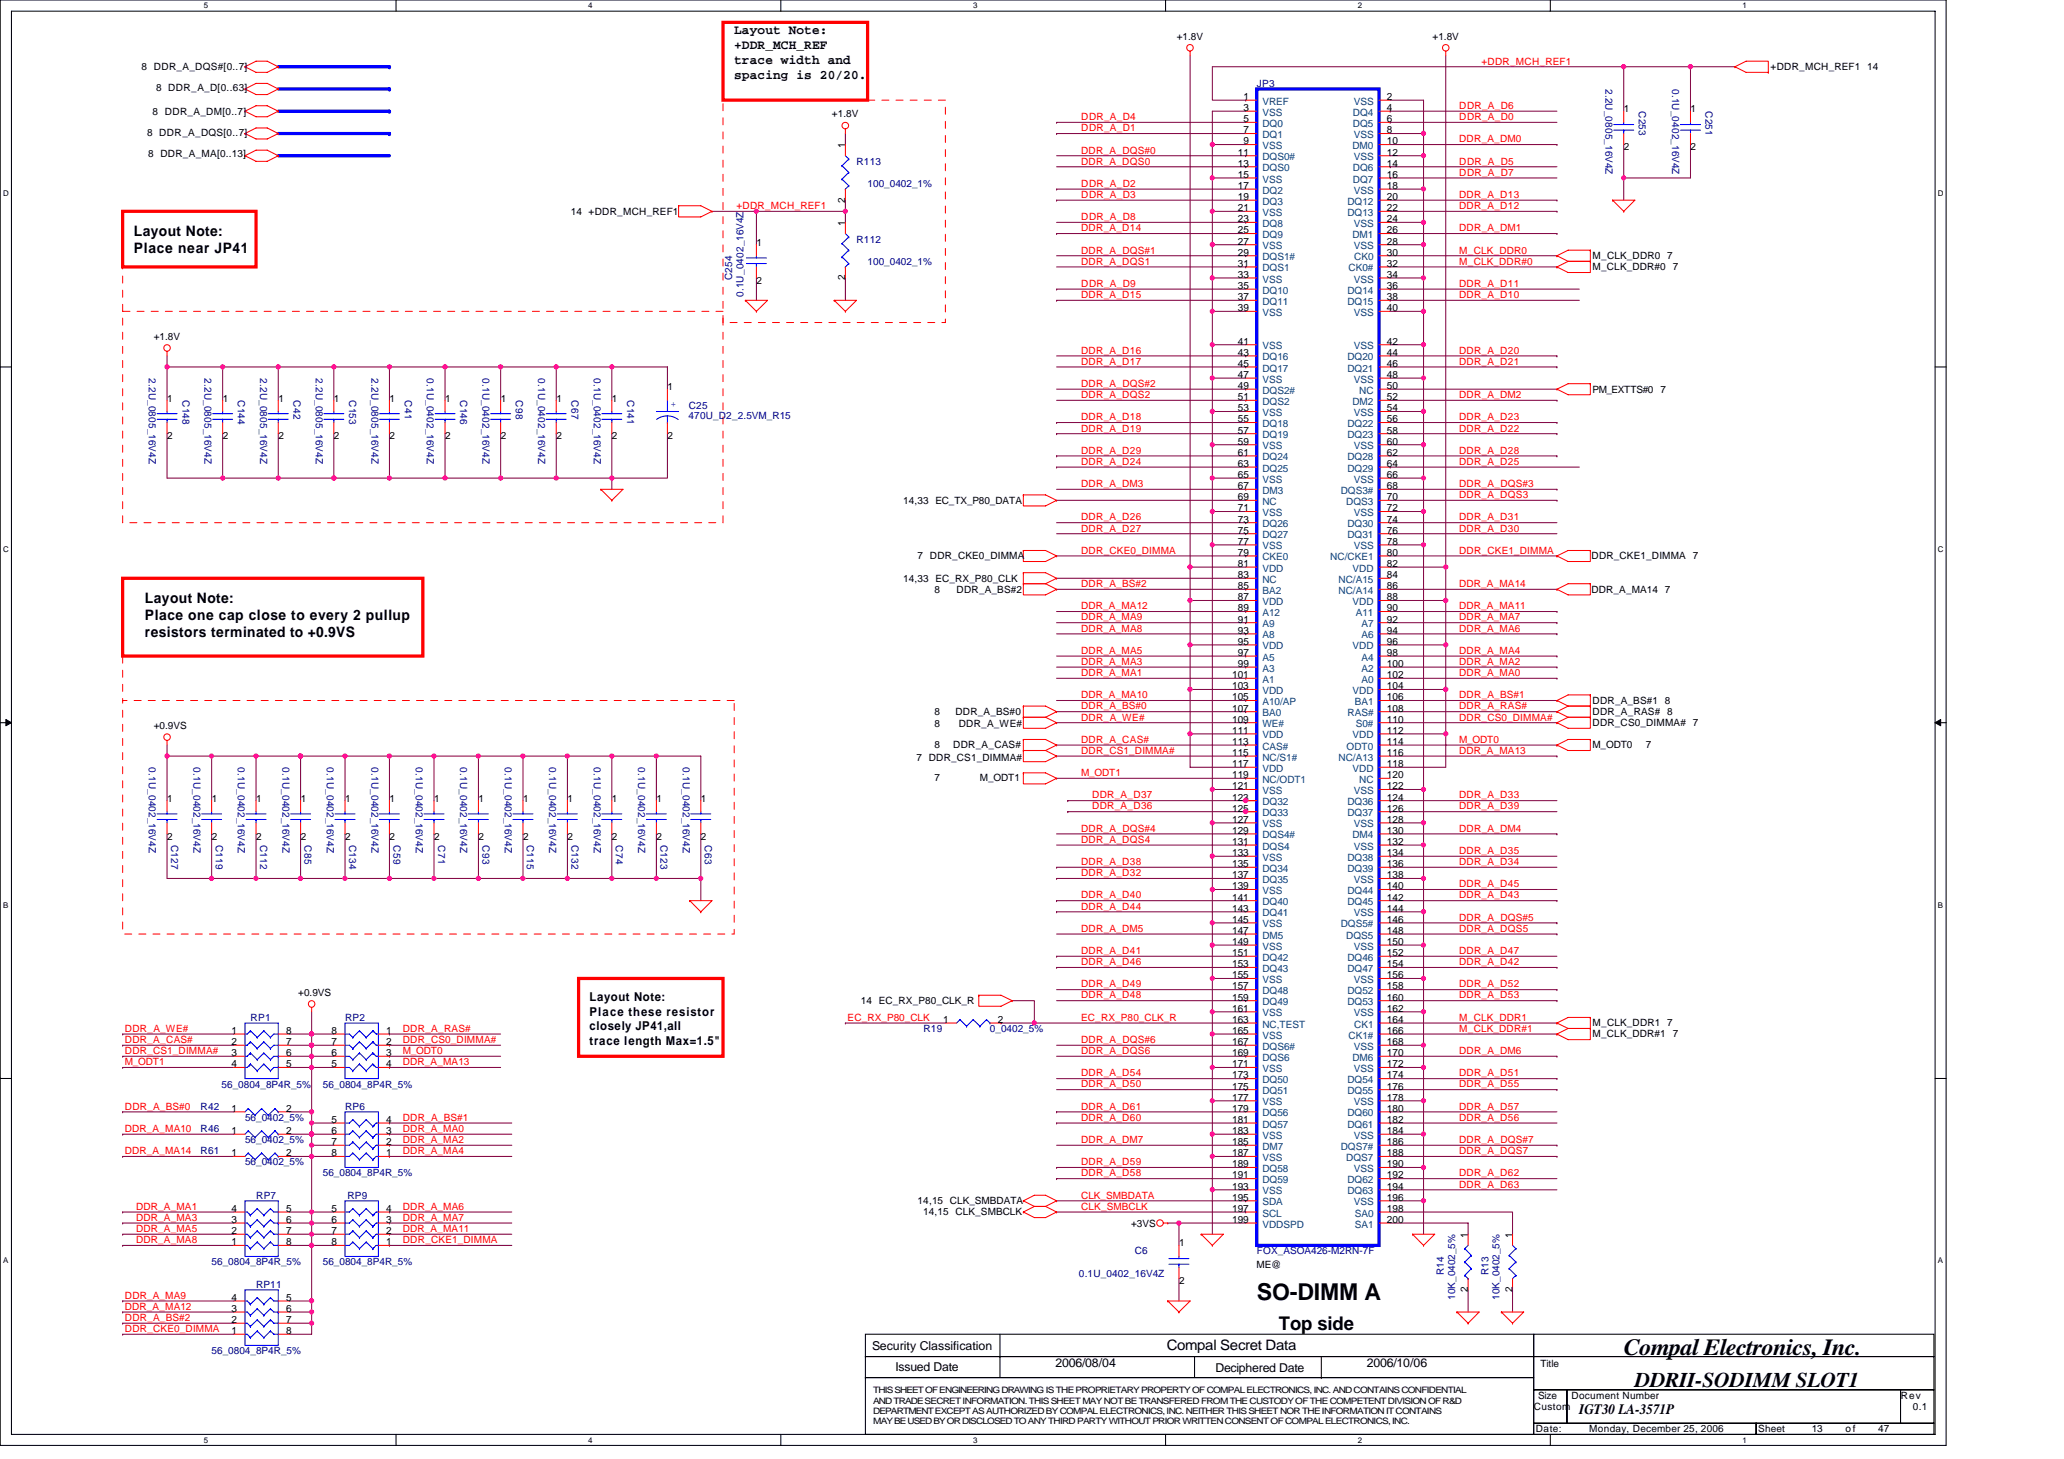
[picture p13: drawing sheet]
<svg xmlns="http://www.w3.org/2000/svg" width="297mm" height="210mm" viewBox="0 0 297 210" stroke-linecap="round" stroke-linejoin="round" font-family="sans-serif">
<defs><g id="words">
<g font-size="3.3">
<text x="180.9" y="187.1">SO-DIMM A</text>
<text x="233.7" y="195.1">Compal Electronics, Inc.</text>
</g>
<text font-size="3" x="235.3" y="199.6">DDRII-SODIMM SLOT1</text>
<text font-size="2.7" x="184.1" y="191.3">Top side</text>
<g font-size="2.1">
<text x="19.3" y="33.9">Layout Note:</text>
<text x="19.3" y="36.4">Place near JP41</text>
<text x="20.8" y="89.2">Place one cap close to every 2 pullup</text>
<text x="20.9" y="86.7">Layout Note:</text>
<text x="20.8" y="91.7">resistors terminated to +0.9VS</text>
<text x="167.9" y="194.4">Compal Secret Data</text>
<text x="227.3" y="203.5">IGT30 LA-3571P</text>
</g>
<g font-size="1.9">
<text x="105.7" y="4.8">Layout Note:</text>
<text x="105.7" y="7">+DDR_MCH_REF</text>
<text x="105.7" y="9.2">trace width and</text>
<text x="105.7" y="11.4">spacing is 20/20.</text>
</g>
<g font-size="1.8">
<text x="84.9" y="144.1">Layout Note:</text>
<text x="84.9" y="146.2">Place these resistor</text>
<text x="84.9" y="148.3">closely JP41,all</text>
<text x="84.9" y="150.3">trace length Max=1.5&quot;</text>
<text x="125.5" y="194.2">Security Classification</text>
<text x="128.9" y="197.3">Issued Date</text>
<text x="151.9" y="196.8">2006/08/04</text>
<text x="174.9" y="197.4">Deciphered Date</text>
<text x="196.7" y="196.8">2006/10/06</text>
</g>
<g font-size="1.4">
<text x="169.4" y="5.8">+1.8V</text>
<text x="206.2" y="5.8">+1.8V</text>
<text x="20.4" y="10.1">8 DDR_A_DQS#[0..7]</text>
<text x="254.8" y="10.1">+DDR_MCH_REF1 14</text>
<text x="22" y="16.5">8 DDR_A_DM[0..7]</text>
<text x="22.5" y="13.1">8 DDR_A_D[0..63]</text>
<text x="119.7" y="16.8">+1.8V</text>
<text x="178.9" y="14.4">1</text>
<text x="178.9" y="16">3</text>
<text x="178.9" y="17.6">5</text>
<text x="199.6" y="16">4</text>
<text x="199.6" y="17.6">6</text>
<text x="199.6" y="14.4">2</text>
<text x="233.7" y="16.2">1</text>
<text x="243.3" y="16.2">1</text>
<text x="21.2" y="19.5">8 DDR_A_DQS[0..7]</text>
<text x="21.3" y="22.6">8 DDR_A_MA[0..13]</text>
<text x="121.6" y="21.3" transform="rotate(-90 121.6 21.3)">1</text>
<text x="178.1" y="22.4">11</text>
<text x="178.1" y="24">13</text>
<text x="178.9" y="19.2">7</text>
<text x="178.9" y="20.8">9</text>
<text x="199.6" y="24">14</text>
<text x="199.6" y="20.8">10</text>
<text x="199.6" y="19.2">8</text>
<text x="199.6" y="22.4">12</text>
<text x="233.7" y="21.6">2</text>
<text x="243.3" y="21.6">2</text>
<text x="121.6" y="29.1" transform="rotate(-90 121.6 29.1)">2</text>
<text x="178.1" y="25.6">15</text>
<text x="178.1" y="27.2">17</text>
<text x="178.1" y="28.8">19</text>
<text x="199.6" y="25.6">16</text>
<text x="199.6" y="27.2">18</text>
<text x="199.6" y="28.8">20</text>
<text x="82.1" y="30.9">14 +DDR_MCH_REF1</text>
<text x="108.9" y="35.4">1</text>
<text x="121.6" y="32.5" transform="rotate(-90 121.6 32.5)">1</text>
<text x="178.1" y="30.4">21</text>
<text x="178.1" y="32">23</text>
<text x="178.1" y="33.6">25</text>
<text x="178.1" y="35.2">27</text>
<text x="199.6" y="33.6">26</text>
<text x="199.6" y="30.4">22</text>
<text x="199.6" y="32">24</text>
<text x="199.6" y="35.2">28</text>
<text x="108.9" y="40.8">2</text>
<text x="121.6" y="40.3" transform="rotate(-90 121.6 40.3)">2</text>
<text x="178.1" y="36.8">29</text>
<text x="178.1" y="38.4">31</text>
<text x="178.1" y="40">33</text>
<text x="178.1" y="41.6">35</text>
<text x="199.6" y="36.8">30</text>
<text x="199.6" y="38.4">32</text>
<text x="199.6" y="40">34</text>
<text x="199.6" y="41.6">36</text>
<text x="229.2" y="37.3">M_CLK_DDR0 7</text>
<text x="229.2" y="38.9">M_CLK_DDR#0 7</text>
<text x="178.1" y="43.2">37</text>
<text x="178.1" y="44.8">39</text>
<text x="199.6" y="43.2">38</text>
<text x="199.6" y="44.8">40</text>
<text x="22.1" y="49">+1.8V</text>
<text x="178.1" y="49.6">41</text>
<text x="178.1" y="51.2">43</text>
<text x="178.1" y="52.8">45</text>
<text x="199.6" y="49.6">42</text>
<text x="199.6" y="51.2">44</text>
<text x="199.6" y="52.8">46</text>
<text x="24.1" y="57.8">1</text>
<text x="32.1" y="57.8">1</text>
<text x="40.1" y="57.8">1</text>
<text x="48.1" y="57.8">1</text>
<text x="56.1" y="57.8">1</text>
<text x="64.1" y="57.8">1</text>
<text x="72.1" y="57.8">1</text>
<text x="80.1" y="57.8">1</text>
<text x="88.1" y="57.8">1</text>
<text x="96.1" y="56.2">1</text>
<text x="178.1" y="54.4">47</text>
<text x="178.1" y="56">49</text>
<text x="178.1" y="57.6">51</text>
<text x="178.1" y="59.2">53</text>
<text x="199.6" y="56">50</text>
<text x="199.6" y="57.6">52</text>
<text x="199.6" y="54.4">48</text>
<text x="199.6" y="59.2">54</text>
<text x="229.2" y="56.5">PM_EXTTS#0 7</text>
<text x="24.1" y="63.2">2</text>
<text x="32.1" y="63.2">2</text>
<text x="40.1" y="63.2">2</text>
<text x="48.1" y="63.2">2</text>
<text x="56.1" y="63.2">2</text>
<text x="64.1" y="63.2">2</text>
<text x="72.1" y="63.2">2</text>
<text x="80.1" y="63.2">2</text>
<text x="88.1" y="63.2">2</text>
<text x="96.1" y="63.2">2</text>
<text x="178.1" y="60.8">55</text>
<text x="178.1" y="62.4">57</text>
<text x="178.1" y="64">59</text>
<text x="178.1" y="65.6">61</text>
<text x="199.6" y="60.8">56</text>
<text x="199.6" y="62.4">58</text>
<text x="199.6" y="64">60</text>
<text x="199.6" y="65.6">62</text>
<text x="178.1" y="67.2">63</text>
<text x="178.1" y="68.8">65</text>
<text x="178.1" y="70.4">67</text>
<text x="178.1" y="72">69</text>
<text x="199.6" y="70.4">68</text>
<text x="199.6" y="67.2">64</text>
<text x="199.6" y="68.8">66</text>
<text x="199.6" y="72">70</text>
<text x="130" y="72.5">14,33 EC_TX_P80_DATA</text>
<text x="178.1" y="73.6">71</text>
<text x="178.1" y="75.2">73</text>
<text x="178.1" y="76.8">75</text>
<text x="199.6" y="73.6">72</text>
<text x="199.6" y="75.2">74</text>
<text x="199.6" y="76.8">76</text>
<text x="130" y="83.7">14,33 EC_RX_P80_CLK</text>
<text x="132.1" y="80.5">7 DDR_CKE0_DIMMA</text>
<text x="178.1" y="78.4">77</text>
<text x="178.1" y="80">79</text>
<text x="178.1" y="81.6">81</text>
<text x="178.1" y="83.2">83</text>
<text x="199.6" y="80">80</text>
<text x="199.6" y="83.2">84</text>
<text x="199.6" y="81.6">82</text>
<text x="199.6" y="78.4">78</text>
<text x="229" y="80.5">DDR_CKE1_DIMMA 7</text>
<text x="134.5" y="85.3">8</text>
<text x="137.7" y="85.3">DDR_A_BS#2</text>
<text x="178.1" y="84.8">85</text>
<text x="178.1" y="86.4">87</text>
<text x="178.1" y="88">89</text>
<text x="178.1" y="89.6">91</text>
<text x="199.6" y="88">90</text>
<text x="199.6" y="84.8">86</text>
<text x="199.6" y="89.6">92</text>
<text x="199.6" y="86.4">88</text>
<text x="229" y="85.3">DDR_A_MA14 7</text>
<text x="178.1" y="91.2">93</text>
<text x="178.1" y="92.8">95</text>
<text x="178.1" y="94.4">97</text>
<text x="178.1" y="96">99</text>
<text x="199.6" y="91.2">94</text>
<text x="199.6" y="94.4">98</text>
<text x="199.6" y="96">100</text>
<text x="199.6" y="92.8">96</text>
<text x="177.3" y="97.6">101</text>
<text x="177.3" y="99.2">103</text>
<text x="177.3" y="100.8">105</text>
<text x="199.6" y="100.8">106</text>
<text x="199.6" y="97.6">102</text>
<text x="199.6" y="99.2">104</text>
<text x="229.2" y="101.3">DDR_A_BS#1 8</text>
<text x="22.1" y="105">+0.9VS</text>
<text x="134.5" y="104.7">8</text>
<text x="134.5" y="107.7">8</text>
<text x="134.5" y="102.9">8</text>
<text x="137.2" y="107.7">DDR_A_CAS#</text>
<text x="137.5" y="102.9">DDR_A_BS#0</text>
<text x="138" y="104.7">DDR_A_WE#</text>
<text x="177.3" y="102.4">107</text>
<text x="177.3" y="104">109</text>
<text x="177.3" y="105.6">111</text>
<text x="177.3" y="107.2">113</text>
<text x="199.6" y="104">110</text>
<text x="199.6" y="102.4">108</text>
<text x="199.6" y="107.2">114</text>
<text x="199.6" y="105.6">112</text>
<text x="229.2" y="102.9">DDR_A_RAS# 8</text>
<text x="229.2" y="104.5">DDR_CS0_DIMMA# 7</text>
<text x="229.2" y="107.7">M_ODT0</text>
<text x="236.9" y="107.7">7</text>
<text x="131.9" y="109.5">7 DDR_CS1_DIMMA#</text>
<text x="134.5" y="112.4">7</text>
<text x="141" y="112.4">M_ODT1</text>
<text x="177.3" y="108.8">115</text>
<text x="177.3" y="110.4">117</text>
<text x="177.3" y="112">119</text>
<text x="177.3" y="113.6">121</text>
<text x="199.6" y="112">120</text>
<text x="199.6" y="108.8">116</text>
<text x="199.6" y="110.4">118</text>
<text x="199.6" y="113.6">122</text>
<text x="24.1" y="115.4">1</text>
<text x="30.5" y="115.4">1</text>
<text x="36.9" y="115.4">1</text>
<text x="43.3" y="115.4">1</text>
<text x="49.7" y="115.4">1</text>
<text x="56.1" y="115.4">1</text>
<text x="62.5" y="115.4">1</text>
<text x="68.9" y="115.4">1</text>
<text x="75.3" y="115.4">1</text>
<text x="81.7" y="115.4">1</text>
<text x="88.1" y="115.4">1</text>
<text x="94.5" y="115.4">1</text>
<text x="100.9" y="115.4">1</text>
<text x="177.3" y="115.2">123</text>
<text x="177.3" y="116.8">125</text>
<text x="177.3" y="118.4">127</text>
<text x="177.3" y="120">129</text>
<text x="199.6" y="120">130</text>
<text x="199.6" y="115.2">124</text>
<text x="199.6" y="116.8">126</text>
<text x="199.6" y="118.4">128</text>
<text x="24.1" y="120.8">2</text>
<text x="30.5" y="120.8">2</text>
<text x="36.9" y="120.8">2</text>
<text x="43.3" y="120.8">2</text>
<text x="49.7" y="120.8">2</text>
<text x="56.1" y="120.8">2</text>
<text x="62.5" y="120.8">2</text>
<text x="68.9" y="120.8">2</text>
<text x="75.3" y="120.8">2</text>
<text x="81.7" y="120.8">2</text>
<text x="88.1" y="120.8">2</text>
<text x="94.5" y="120.8">2</text>
<text x="100.9" y="120.8">2</text>
<text x="177.3" y="121.6">131</text>
<text x="177.3" y="123.2">133</text>
<text x="177.3" y="124.8">135</text>
<text x="199.6" y="121.6">132</text>
<text x="199.6" y="123.2">134</text>
<text x="199.6" y="124.8">136</text>
<text x="177.3" y="126.4">137</text>
<text x="177.3" y="128">139</text>
<text x="177.3" y="129.6">141</text>
<text x="177.3" y="131.2">143</text>
<text x="199.6" y="126.4">138</text>
<text x="199.6" y="128">140</text>
<text x="199.6" y="129.6">142</text>
<text x="199.6" y="131.2">144</text>
<text x="177.3" y="132.8">145</text>
<text x="177.3" y="134.4">147</text>
<text x="177.3" y="136">149</text>
<text x="177.3" y="137.6">151</text>
<text x="199.6" y="132.8">146</text>
<text x="199.6" y="134.4">148</text>
<text x="199.6" y="136">150</text>
<text x="199.6" y="137.6">152</text>
<text x="42.9" y="143.4">+0.9VS</text>
<text x="177.3" y="139.2">153</text>
<text x="177.3" y="140.8">155</text>
<text x="177.3" y="142.4">157</text>
<text x="177.3" y="144">159</text>
<text x="199.6" y="139.2">154</text>
<text x="199.6" y="140.8">156</text>
<text x="199.6" y="142.4">158</text>
<text x="199.6" y="144">160</text>
<text x="33.3" y="148.8">1</text>
<text x="41.2" y="148.8">8</text>
<text x="47.7" y="148.8">8</text>
<text x="55.6" y="148.8">1</text>
<text x="123.9" y="144.5">14 EC_RX_P80_CLK_R</text>
<text x="135.7" y="147.2">1</text>
<text x="143.6" y="147.2">2</text>
<text x="177.3" y="145.6">161</text>
<text x="177.3" y="147.2">163</text>
<text x="177.3" y="148.8">165</text>
<text x="199.6" y="147.2">164</text>
<text x="199.6" y="145.6">162</text>
<text x="199.6" y="148.8">166</text>
<text x="229.2" y="149.3">M_CLK_DDR#1 7</text>
<text x="229.2" y="147.7">M_CLK_DDR1 7</text>
<text x="33.3" y="150.4">2</text>
<text x="33.3" y="152">3</text>
<text x="33.3" y="153.6">4</text>
<text x="41.2" y="150.4">7</text>
<text x="41.2" y="152">6</text>
<text x="41.2" y="153.6">5</text>
<text x="47.7" y="150.4">7</text>
<text x="47.7" y="152">6</text>
<text x="47.7" y="153.6">5</text>
<text x="55.6" y="150.4">2</text>
<text x="55.6" y="152">3</text>
<text x="55.6" y="153.6">4</text>
<text x="177.3" y="150.4">167</text>
<text x="177.3" y="152">169</text>
<text x="177.3" y="153.6">171</text>
<text x="177.3" y="155.2">173</text>
<text x="199.6" y="152">170</text>
<text x="199.6" y="150.4">168</text>
<text x="199.6" y="153.6">172</text>
<text x="199.6" y="155.2">174</text>
<text x="33.3" y="160">1</text>
<text x="41.2" y="160">2</text>
<text x="47.7" y="161.6">5</text>
<text x="55.6" y="161.6">4</text>
<text x="177.3" y="156.8">175</text>
<text x="177.3" y="158.4">177</text>
<text x="177.3" y="160">179</text>
<text x="177.3" y="161.6">181</text>
<text x="199.6" y="156.8">176</text>
<text x="199.6" y="158.4">178</text>
<text x="199.6" y="160">180</text>
<text x="199.6" y="161.6">182</text>
<text x="33.3" y="163.2">1</text>
<text x="33.3" y="166.4">1</text>
<text x="41.2" y="163.2">2</text>
<text x="41.2" y="166.4">2</text>
<text x="47.7" y="166.4">8</text>
<text x="47.7" y="164.8">7</text>
<text x="47.7" y="163.2">6</text>
<text x="55.6" y="166.4">1</text>
<text x="55.6" y="164.8">2</text>
<text x="55.6" y="163.2">3</text>
<text x="177.3" y="163.2">183</text>
<text x="177.3" y="164.8">185</text>
<text x="177.3" y="166.4">187</text>
<text x="177.3" y="168">189</text>
<text x="199.6" y="164.8">186</text>
<text x="199.6" y="163.2">184</text>
<text x="199.6" y="166.4">188</text>
<text x="199.6" y="168">190</text>
<text x="132.1" y="173.3">14,15 CLK_SMBDATA</text>
<text x="177.3" y="169.6">191</text>
<text x="177.3" y="171.2">193</text>
<text x="177.3" y="172.8">195</text>
<text x="199.6" y="169.6">192</text>
<text x="199.6" y="171.2">194</text>
<text x="199.6" y="172.8">196</text>
<text x="33.3" y="179.2">1</text>
<text x="33.3" y="177.6">2</text>
<text x="33.3" y="176">3</text>
<text x="33.3" y="174.4">4</text>
<text x="41.2" y="179.2">8</text>
<text x="41.2" y="177.6">7</text>
<text x="41.2" y="176">6</text>
<text x="41.2" y="174.4">5</text>
<text x="47.7" y="179.2">8</text>
<text x="47.7" y="177.6">7</text>
<text x="47.7" y="176">6</text>
<text x="47.7" y="174.4">5</text>
<text x="55.6" y="179.2">1</text>
<text x="55.6" y="177.6">2</text>
<text x="55.6" y="176">3</text>
<text x="55.6" y="174.4">4</text>
<text x="132.9" y="174.9">14,15 CLK_SMBCLK</text>
<text x="162.8" y="176.5">+3VS</text>
<text x="169.7" y="179.4">1</text>
<text x="177.3" y="174.4">197</text>
<text x="177.3" y="176">199</text>
<text x="199.6" y="174.4">198</text>
<text x="199.6" y="176">200</text>
<text x="211.3" y="178.1" transform="rotate(-90 211.3 178.1)">1</text>
<text x="217.7" y="178.1" transform="rotate(-90 217.7 178.1)">1</text>
<text x="169.7" y="184.8">2</text>
<text x="180.8" y="182.4">ME@</text>
<text x="211.3" y="185.9" transform="rotate(-90 211.3 185.9)">2</text>
<text x="217.7" y="185.9" transform="rotate(-90 217.7 185.9)">2</text>
<text x="33.3" y="190.4">2</text>
<text x="33.3" y="188.8">3</text>
<text x="33.3" y="187.2">4</text>
<text x="41.2" y="190.4">7</text>
<text x="41.2" y="188.8">6</text>
<text x="41.2" y="187.2">5</text>
<text x="33.3" y="192">1</text>
<text x="41.2" y="192">8</text>
<text x="221.7" y="196.7">Title</text>
<text x="220.7" y="202.9">Custom</text>
<text x="221.4" y="201.3">Size</text>
<text x="226.2" y="201.3">Document Number</text>
<text x="273.6" y="201.3">Rev</text>
<text x="275.3" y="202.9">0.1</text>
<text x="221" y="206.1">Date:</text>
<text x="228.7" y="206.1">Monday, December 25, 2006</text>
<text x="253" y="206.1">Sheet</text>
<text x="260.7" y="206.1">13</text>
<text x="265.6" y="206.1">of</text>
<text x="270.3" y="206.1">47</text>
</g>
<g font-size="1.4" fill="#f00">
<text x="213.2" y="9.3">+DDR_MCH_REF1</text>
<text x="155.6" y="17.3">DDR_A_D4</text>
<text x="210" y="17.3">DDR_A_D0</text>
<text x="210" y="15.7">DDR_A_D6</text>
<text x="155.6" y="23.7">DDR_A_DQS0</text>
<text x="155.6" y="22.1">DDR_A_DQS#0</text>
<text x="155.6" y="18.9">DDR_A_D1</text>
<text x="210" y="20.5">DDR_A_DM0</text>
<text x="210" y="23.7">DDR_A_D5</text>
<text x="155.6" y="28.5">DDR_A_D3</text>
<text x="155.6" y="26.9">DDR_A_D2</text>
<text x="210" y="28.5">DDR_A_D13</text>
<text x="210" y="25.3">DDR_A_D7</text>
<text x="106" y="30.1">+DDR_MCH_REF1</text>
<text x="155.6" y="31.7">DDR_A_D8</text>
<text x="155.6" y="33.3">DDR_A_D14</text>
<text x="210" y="33.3">DDR_A_DM1</text>
<text x="210" y="30.1">DDR_A_D12</text>
<text x="155.6" y="38.1">DDR_A_DQS1</text>
<text x="155.6" y="36.5">DDR_A_DQS#1</text>
<text x="155.6" y="41.3">DDR_A_D9</text>
<text x="210" y="36.5">M_CLK_DDR0</text>
<text x="210" y="38.1">M_CLK_DDR#0</text>
<text x="210" y="41.3">DDR_A_D11</text>
<text x="155.6" y="42.9">DDR_A_D15</text>
<text x="210" y="42.9">DDR_A_D10</text>
<text x="155.6" y="52.5">DDR_A_D17</text>
<text x="155.6" y="50.9">DDR_A_D16</text>
<text x="210" y="50.9">DDR_A_D20</text>
<text x="210" y="52.5">DDR_A_D21</text>
<text x="155.6" y="57.3">DDR_A_DQS2</text>
<text x="155.6" y="55.7">DDR_A_DQS#2</text>
<text x="210" y="57.3">DDR_A_DM2</text>
<text x="155.6" y="60.5">DDR_A_D18</text>
<text x="155.6" y="62.1">DDR_A_D19</text>
<text x="155.6" y="65.3">DDR_A_D29</text>
<text x="210" y="62.1">DDR_A_D22</text>
<text x="210" y="60.5">DDR_A_D23</text>
<text x="210" y="65.3">DDR_A_D28</text>
<text x="155.6" y="70.1">DDR_A_DM3</text>
<text x="155.6" y="66.9">DDR_A_D24</text>
<text x="210" y="71.7">DDR_A_DQS3</text>
<text x="210" y="70.1">DDR_A_DQS#3</text>
<text x="210" y="66.9">DDR_A_D25</text>
<text x="155.6" y="76.5">DDR_A_D27</text>
<text x="155.6" y="74.9">DDR_A_D26</text>
<text x="210" y="74.9">DDR_A_D31</text>
<text x="210" y="76.5">DDR_A_D30</text>
<text x="155.6" y="79.7">DDR_CKE0_DIMMA</text>
<text x="210" y="79.7">DDR_CKE1_DIMMA</text>
<text x="155.6" y="87.7">DDR_A_MA12</text>
<text x="155.6" y="84.5">DDR_A_BS#2</text>
<text x="155.6" y="89.3">DDR_A_MA9</text>
<text x="210" y="87.7">DDR_A_MA11</text>
<text x="210" y="84.5">DDR_A_MA14</text>
<text x="210" y="89.3">DDR_A_MA7</text>
<text x="155.6" y="95.7">DDR_A_MA3</text>
<text x="155.6" y="94.1">DDR_A_MA5</text>
<text x="155.6" y="90.9">DDR_A_MA8</text>
<text x="210" y="95.7">DDR_A_MA2</text>
<text x="210" y="94.1">DDR_A_MA4</text>
<text x="210" y="90.9">DDR_A_MA6</text>
<text x="155.6" y="100.5">DDR_A_MA10</text>
<text x="155.6" y="97.3">DDR_A_MA1</text>
<text x="210" y="100.5">DDR_A_BS#1</text>
<text x="210" y="97.3">DDR_A_MA0</text>
<text x="155.6" y="103.7">DDR_A_WE#</text>
<text x="155.6" y="106.9">DDR_A_CAS#</text>
<text x="155.6" y="102.1">DDR_A_BS#0</text>
<text x="210" y="103.7">DDR_CS0_DIMMA#</text>
<text x="210" y="102.1">DDR_A_RAS#</text>
<text x="210" y="106.9">M_ODT0</text>
<text x="155.6" y="108.5">DDR_CS1_DIMMA#</text>
<text x="155.6" y="111.7">M_ODT1</text>
<text x="210" y="108.5">DDR_A_MA13</text>
<text x="155.6" y="119.7">DDR_A_DQS#4</text>
<text x="157.2" y="116.5">DDR_A_D36</text>
<text x="157.2" y="114.9">DDR_A_D37</text>
<text x="210" y="119.7">DDR_A_DM4</text>
<text x="210" y="114.9">DDR_A_D33</text>
<text x="210" y="116.5">DDR_A_D39</text>
<text x="155.6" y="121.3">DDR_A_DQS4</text>
<text x="155.6" y="124.5">DDR_A_D38</text>
<text x="210" y="122.9">DDR_A_D35</text>
<text x="210" y="124.5">DDR_A_D34</text>
<text x="155.6" y="126.1">DDR_A_D32</text>
<text x="155.6" y="130.9">DDR_A_D44</text>
<text x="155.6" y="129.3">DDR_A_D40</text>
<text x="210" y="127.7">DDR_A_D45</text>
<text x="210" y="129.3">DDR_A_D43</text>
<text x="155.6" y="134.1">DDR_A_DM5</text>
<text x="155.6" y="137.3">DDR_A_D41</text>
<text x="210" y="134.1">DDR_A_DQS5</text>
<text x="210" y="132.5">DDR_A_DQS#5</text>
<text x="210" y="137.3">DDR_A_D47</text>
<text x="155.6" y="142.1">DDR_A_D49</text>
<text x="155.6" y="143.7">DDR_A_D48</text>
<text x="155.6" y="138.9">DDR_A_D46</text>
<text x="210" y="143.7">DDR_A_D53</text>
<text x="210" y="142.1">DDR_A_D52</text>
<text x="210" y="138.9">DDR_A_D42</text>
<text x="18" y="148.5">DDR_A_WE#</text>
<text x="58" y="148.5">DDR_A_RAS#</text>
<text x="122" y="146.9">EC_RX_P80_CLK</text>
<text x="155.6" y="146.9">EC_RX_P80_CLK_R</text>
<text x="210" y="146.9">M_CLK_DDR1</text>
<text x="210" y="148.5">M_CLK_DDR#1</text>
<text x="18" y="151.7">DDR_CS1_DIMMA#</text>
<text x="18" y="153.3">M_ODT1</text>
<text x="18" y="150.1">DDR_A_CAS#</text>
<text x="58" y="150.1">DDR_CS0_DIMMA#</text>
<text x="58" y="151.7">M_ODT0</text>
<text x="58" y="153.3">DDR_A_MA13</text>
<text x="155.6" y="151.7">DDR_A_DQS6</text>
<text x="155.6" y="150.1">DDR_A_DQS#6</text>
<text x="155.6" y="154.9">DDR_A_D54</text>
<text x="210" y="151.7">DDR_A_DM6</text>
<text x="210" y="154.9">DDR_A_D51</text>
<text x="18" y="159.7">DDR_A_BS#0</text>
<text x="58" y="161.3">DDR_A_BS#1</text>
<text x="155.6" y="156.5">DDR_A_D50</text>
<text x="155.6" y="161.3">DDR_A_D60</text>
<text x="155.6" y="159.7">DDR_A_D61</text>
<text x="210" y="156.5">DDR_A_D55</text>
<text x="210" y="159.7">DDR_A_D57</text>
<text x="210" y="161.3">DDR_A_D56</text>
<text x="18" y="162.9">DDR_A_MA10</text>
<text x="18" y="166.1">DDR_A_MA14</text>
<text x="58" y="162.9">DDR_A_MA0</text>
<text x="58" y="166.1">DDR_A_MA4</text>
<text x="58" y="164.5">DDR_A_MA2</text>
<text x="155.6" y="164.5">DDR_A_DM7</text>
<text x="155.6" y="167.7">DDR_A_D59</text>
<text x="210" y="166.1">DDR_A_DQS7</text>
<text x="210" y="164.5">DDR_A_DQS#7</text>
<text x="155.6" y="172.5">CLK_SMBDATA</text>
<text x="155.6" y="169.3">DDR_A_D58</text>
<text x="210" y="170.9">DDR_A_D63</text>
<text x="210" y="169.3">DDR_A_D62</text>
<text x="19.6" y="175.7">DDR_A_MA3</text>
<text x="19.6" y="178.9">DDR_A_MA8</text>
<text x="19.6" y="174.1">DDR_A_MA1</text>
<text x="19.6" y="177.3">DDR_A_MA5</text>
<text x="58" y="177.3">DDR_A_MA11</text>
<text x="58" y="178.9">DDR_CKE1_DIMMA</text>
<text x="58" y="174.1">DDR_A_MA6</text>
<text x="58" y="175.7">DDR_A_MA7</text>
<text x="155.6" y="174.1">CLK_SMBCLK</text>
<text x="18" y="190.1">DDR_A_BS#2</text>
<text x="18" y="188.5">DDR_A_MA12</text>
<text x="18" y="191.7">DDR_CKE0_DIMMA</text>
<text x="18" y="186.9">DDR_A_MA9</text>
</g>
<g font-size="1.4" fill="#000080">
<text x="180.9" y="12.5">JP3</text>
<text x="231.1" y="12.8" transform="rotate(90 231.1 12.8)">2.2U_0805_16V4Z</text>
<text x="235.9" y="16" transform="rotate(90 235.9 16)">C253</text>
<text x="240.7" y="12.8" transform="rotate(90 240.7 12.8)">0.1U_0402_16V4Z</text>
<text x="245.5" y="16" transform="rotate(90 245.5 16)">C251</text>
<text x="123.3" y="23.7">R113</text>
<text x="124.9" y="26.9">100_0402_1%</text>
<text x="123.3" y="34.9">R112</text>
<text x="105.4" y="40.3" transform="rotate(-90 105.4 40.3)">C254</text>
<text x="124.9" y="38.1">100_0402_1%</text>
<text x="107" y="42.7" transform="rotate(-90 107 42.7)">0.1U_0402_16V4Z</text>
<text x="21.4" y="54.4" transform="rotate(90 21.4 54.4)">2.2U_0805_16V4Z</text>
<text x="26.2" y="57.6" transform="rotate(90 26.2 57.6)">C148</text>
<text x="29.4" y="54.4" transform="rotate(90 29.4 54.4)">2.2U_0805_16V4Z</text>
<text x="34.2" y="57.6" transform="rotate(90 34.2 57.6)">C144</text>
<text x="37.4" y="54.4" transform="rotate(90 37.4 54.4)">2.2U_0805_16V4Z</text>
<text x="42.2" y="57.6" transform="rotate(90 42.2 57.6)">C42</text>
<text x="45.4" y="54.4" transform="rotate(90 45.4 54.4)">2.2U_0805_16V4Z</text>
<text x="50.2" y="57.6" transform="rotate(90 50.2 57.6)">C153</text>
<text x="53.4" y="54.4" transform="rotate(90 53.4 54.4)">2.2U_0805_16V4Z</text>
<text x="58.2" y="57.6" transform="rotate(90 58.2 57.6)">C41</text>
<text x="61.4" y="54.4" transform="rotate(90 61.4 54.4)">0.1U_0402_16V4Z</text>
<text x="66.2" y="57.6" transform="rotate(90 66.2 57.6)">C146</text>
<text x="69.4" y="54.4" transform="rotate(90 69.4 54.4)">0.1U_0402_16V4Z</text>
<text x="74.2" y="57.6" transform="rotate(90 74.2 57.6)">C98</text>
<text x="77.4" y="54.4" transform="rotate(90 77.4 54.4)">0.1U_0402_16V4Z</text>
<text x="82.3" y="57.6" transform="rotate(90 82.3 57.6)">C67</text>
<text x="85.4" y="54.4" transform="rotate(90 85.4 54.4)">0.1U_0402_16V4Z</text>
<text x="90.3" y="57.6" transform="rotate(90 90.3 57.6)">C141</text>
<text x="99.1" y="58.9">C25</text>
<text x="99.1" y="60.3">470U_D2_2.5VM_R15</text>
<text x="21.4" y="110.4" transform="rotate(90 21.4 110.4)">0.1U_0402_16V4Z</text>
<text x="27.8" y="110.4" transform="rotate(90 27.8 110.4)">0.1U_0402_16V4Z</text>
<text x="34.2" y="110.4" transform="rotate(90 34.2 110.4)">0.1U_0402_16V4Z</text>
<text x="40.6" y="110.4" transform="rotate(90 40.6 110.4)">0.1U_0402_16V4Z</text>
<text x="47.1" y="110.4" transform="rotate(90 47.1 110.4)">0.1U_0402_16V4Z</text>
<text x="53.4" y="110.4" transform="rotate(90 53.4 110.4)">0.1U_0402_16V4Z</text>
<text x="59.8" y="110.4" transform="rotate(90 59.8 110.4)">0.1U_0402_16V4Z</text>
<text x="66.2" y="110.4" transform="rotate(90 66.2 110.4)">0.1U_0402_16V4Z</text>
<text x="72.6" y="110.4" transform="rotate(90 72.6 110.4)">0.1U_0402_16V4Z</text>
<text x="79.1" y="110.4" transform="rotate(90 79.1 110.4)">0.1U_0402_16V4Z</text>
<text x="85.4" y="110.4" transform="rotate(90 85.4 110.4)">0.1U_0402_16V4Z</text>
<text x="91.8" y="110.4" transform="rotate(90 91.8 110.4)">0.1U_0402_16V4Z</text>
<text x="98.3" y="110.4" transform="rotate(90 98.3 110.4)">0.1U_0402_16V4Z</text>
<text x="24.6" y="121.6" transform="rotate(90 24.6 121.6)">C127</text>
<text x="31" y="121.6" transform="rotate(90 31 121.6)">C119</text>
<text x="37.4" y="121.6" transform="rotate(90 37.4 121.6)">C112</text>
<text x="43.8" y="121.6" transform="rotate(90 43.8 121.6)">C85</text>
<text x="50.2" y="121.6" transform="rotate(90 50.2 121.6)">C134</text>
<text x="56.6" y="121.6" transform="rotate(90 56.6 121.6)">C59</text>
<text x="63.1" y="121.6" transform="rotate(90 63.1 121.6)">C71</text>
<text x="69.4" y="121.6" transform="rotate(90 69.4 121.6)">C93</text>
<text x="75.8" y="121.6" transform="rotate(90 75.8 121.6)">C115</text>
<text x="82.3" y="121.6" transform="rotate(90 82.3 121.6)">C132</text>
<text x="88.6" y="121.6" transform="rotate(90 88.6 121.6)">C74</text>
<text x="95.1" y="121.6" transform="rotate(90 95.1 121.6)">C123</text>
<text x="101.4" y="121.6" transform="rotate(90 101.4 121.6)">C63</text>
<text x="36.1" y="146.9">RP1</text>
<text x="49.7" y="146.9">RP2</text>
<text x="132.9" y="148.5">R19</text>
<text x="142.5" y="148.5">0_0402_5%</text>
<text x="28.9" y="159.7">R42</text>
<text x="31.9" y="156.5">56_0804_8P4R_5%</text>
<text x="35.3" y="161.3">56_0402_5%</text>
<text x="46.5" y="156.5">56_0804_8P4R_5%</text>
<text x="49.7" y="159.7">RP6</text>
<text x="28.9" y="162.9">R46</text>
<text x="28.9" y="166.1">R61</text>
<text x="35.3" y="164.5">56_0402_5%</text>
<text x="35.3" y="167.7">56_0402_5%</text>
<text x="36.9" y="172.5">RP7</text>
<text x="46.5" y="169.3">56_0804_8P4R_5%</text>
<text x="50" y="172.5">RP9</text>
<text x="30.5" y="182.1">56_0804_8P4R_5%</text>
<text x="36.8" y="185.3">RP11</text>
<text x="46.5" y="182.1">56_0804_8P4R_5%</text>
<text x="155.3" y="183.7">0.1U_0402_16V4Z</text>
<text x="163.3" y="180.5">C6</text>
<text x="180.9" y="180.5">FOX_ASOA426-M2RN-7F</text>
<text x="207.8" y="183.5" transform="rotate(-90 207.8 183.5)">R14</text>
<text x="214.2" y="183.5" transform="rotate(-90 214.2 183.5)">R13</text>
<text x="209.4" y="187.1" transform="rotate(-90 209.4 187.1)">10K_0402_5%</text>
<text x="215.8" y="187.1" transform="rotate(-90 215.8 187.1)">10K_0402_5%</text>
<text x="30.5" y="194.9">56_0804_8P4R_5%</text>
</g>
<g font-size="1.4" fill="#004080">
<text x="181.7" y="15.1">VREF</text>
<text x="181.7" y="16.7">VSS</text>
<text x="194.7" y="16.7">DQ4</text>
<text x="194.8" y="15.1">VSS</text>
<text x="181.7" y="18.3">DQ0</text>
<text x="181.7" y="19.9">DQ1</text>
<text x="181.7" y="21.5">VSS</text>
<text x="181.7" y="23.1">DQS0#</text>
<text x="194.6" y="21.5">DM0</text>
<text x="194.7" y="18.3">DQ5</text>
<text x="194.8" y="19.9">VSS</text>
<text x="194.8" y="23.1">VSS</text>
<text x="181.7" y="24.7">DQS0</text>
<text x="181.7" y="26.3">VSS</text>
<text x="181.7" y="27.9">DQ2</text>
<text x="181.7" y="29.5">DQ3</text>
<text x="193.9" y="29.5">DQ12</text>
<text x="194.7" y="24.7">DQ6</text>
<text x="194.7" y="26.3">DQ7</text>
<text x="194.8" y="27.9">VSS</text>
<text x="181.7" y="31.1">VSS</text>
<text x="181.7" y="32.7">DQ8</text>
<text x="181.7" y="34.3">DQ9</text>
<text x="181.7" y="35.9">VSS</text>
<text x="193.9" y="31.1">DQ13</text>
<text x="194.6" y="34.3">DM1</text>
<text x="194.8" y="32.7">VSS</text>
<text x="194.8" y="35.9">VSS</text>
<text x="181.7" y="37.5">DQS1#</text>
<text x="181.7" y="39.1">DQS1</text>
<text x="181.7" y="40.7">VSS</text>
<text x="194.1" y="39.1">CK0#</text>
<text x="194.8" y="40.7">VSS</text>
<text x="194.9" y="37.5">CK0</text>
<text x="181.7" y="42.3">DQ10</text>
<text x="181.7" y="43.9">DQ11</text>
<text x="181.7" y="45.5">VSS</text>
<text x="193.9" y="42.3">DQ14</text>
<text x="193.9" y="43.9">DQ15</text>
<text x="194.8" y="45.5">VSS</text>
<text x="181.7" y="50.3">VSS</text>
<text x="181.7" y="51.9">DQ16</text>
<text x="181.7" y="53.5">DQ17</text>
<text x="193.9" y="51.9">DQ20</text>
<text x="193.9" y="53.5">DQ21</text>
<text x="194.8" y="50.3">VSS</text>
<text x="181.7" y="55.1">VSS</text>
<text x="181.7" y="56.7">DQS2#</text>
<text x="181.7" y="58.3">DQS2</text>
<text x="181.7" y="59.9">VSS</text>
<text x="194.6" y="58.3">DM2</text>
<text x="194.8" y="55.1">VSS</text>
<text x="194.8" y="59.9">VSS</text>
<text x="195.6" y="56.7">NC</text>
<text x="181.7" y="61.5">DQ18</text>
<text x="181.7" y="63.1">DQ19</text>
<text x="181.7" y="64.7">VSS</text>
<text x="193.9" y="61.5">DQ22</text>
<text x="193.9" y="63.1">DQ23</text>
<text x="194.8" y="64.7">VSS</text>
<text x="181.7" y="66.3">DQ24</text>
<text x="181.7" y="67.9">DQ25</text>
<text x="181.7" y="69.5">VSS</text>
<text x="181.7" y="71.1">DM3</text>
<text x="193" y="71.1">DQS3#</text>
<text x="193.9" y="66.3">DQ28</text>
<text x="193.9" y="67.9">DQ29</text>
<text x="194.8" y="69.5">VSS</text>
<text x="181.7" y="72.7">NC</text>
<text x="181.7" y="74.3">VSS</text>
<text x="181.7" y="75.9">DQ26</text>
<text x="181.7" y="77.5">DQ27</text>
<text x="193.8" y="72.7">DQS3</text>
<text x="193.9" y="75.9">DQ30</text>
<text x="193.9" y="77.5">DQ31</text>
<text x="194.8" y="74.3">VSS</text>
<text x="181.7" y="79.1">VSS</text>
<text x="181.7" y="80.7">CKE0</text>
<text x="181.7" y="82.3">VDD</text>
<text x="181.7" y="83.9">NC</text>
<text x="191.4" y="80.7">NC/CKE1</text>
<text x="192.6" y="83.9">NC/A15</text>
<text x="194.6" y="82.3">VDD</text>
<text x="194.8" y="79.1">VSS</text>
<text x="181.7" y="85.5">BA2</text>
<text x="181.7" y="87.1">VDD</text>
<text x="181.7" y="88.7">A12</text>
<text x="192.6" y="85.5">NC/A14</text>
<text x="194.6" y="87.1">VDD</text>
<text x="195.1" y="88.7">A11</text>
<text x="181.7" y="90.3">A9</text>
<text x="181.7" y="91.9">A8</text>
<text x="181.7" y="93.5">VDD</text>
<text x="181.7" y="95.1">A5</text>
<text x="194.6" y="93.5">VDD</text>
<text x="195.9" y="90.3">A7</text>
<text x="195.9" y="91.9">A6</text>
<text x="195.9" y="95.1">A4</text>
<text x="181.7" y="96.7">A3</text>
<text x="181.7" y="98.3">A1</text>
<text x="181.7" y="99.9">VDD</text>
<text x="181.7" y="101.5">A10/AP</text>
<text x="194.6" y="99.9">VDD</text>
<text x="195" y="101.5">BA1</text>
<text x="195.9" y="96.7">A2</text>
<text x="195.9" y="98.3">A0</text>
<text x="181.7" y="103.1">BA0</text>
<text x="181.7" y="104.7">WE#</text>
<text x="181.7" y="106.3">VDD</text>
<text x="181.7" y="107.9">CAS#</text>
<text x="193.8" y="107.9">ODT0</text>
<text x="193.9" y="103.1">RAS#</text>
<text x="194.6" y="106.3">VDD</text>
<text x="195.1" y="104.7">S0#</text>
<text x="181.7" y="109.5">NC/S1#</text>
<text x="181.7" y="111.1">VDD</text>
<text x="181.7" y="112.7">NC/ODT1</text>
<text x="192.6" y="109.5">NC/A13</text>
<text x="194.6" y="111.1">VDD</text>
<text x="195.6" y="112.7">NC</text>
<text x="181.7" y="114.3">VSS</text>
<text x="181.7" y="115.9">DQ32</text>
<text x="181.7" y="117.5">DQ33</text>
<text x="181.7" y="119.1">VSS</text>
<text x="193.9" y="115.9">DQ36</text>
<text x="193.9" y="117.5">DQ37</text>
<text x="194.8" y="114.3">VSS</text>
<text x="194.8" y="119.1">VSS</text>
<text x="181.7" y="120.7">DQS4#</text>
<text x="181.7" y="122.3">DQS4</text>
<text x="181.7" y="123.9">VSS</text>
<text x="181.7" y="125.5">DQ34</text>
<text x="193.9" y="123.9">DQ38</text>
<text x="193.9" y="125.5">DQ39</text>
<text x="194.6" y="120.7">DM4</text>
<text x="194.8" y="122.3">VSS</text>
<text x="181.7" y="127.1">DQ35</text>
<text x="181.7" y="128.7">VSS</text>
<text x="181.7" y="130.3">DQ40</text>
<text x="181.7" y="131.9">DQ41</text>
<text x="193.9" y="128.7">DQ44</text>
<text x="193.9" y="130.3">DQ45</text>
<text x="194.8" y="127.1">VSS</text>
<text x="194.8" y="131.9">VSS</text>
<text x="181.7" y="133.5">VSS</text>
<text x="181.7" y="135.1">DM5</text>
<text x="181.7" y="136.7">VSS</text>
<text x="193" y="133.5">DQS5#</text>
<text x="193.8" y="135.1">DQS5</text>
<text x="194.8" y="136.7">VSS</text>
<text x="181.7" y="138.3">DQ42</text>
<text x="181.7" y="139.9">DQ43</text>
<text x="181.7" y="141.5">VSS</text>
<text x="181.7" y="143.1">DQ48</text>
<text x="193.9" y="138.3">DQ46</text>
<text x="193.9" y="139.9">DQ47</text>
<text x="193.9" y="143.1">DQ52</text>
<text x="194.8" y="141.5">VSS</text>
<text x="181.7" y="144.7">DQ49</text>
<text x="181.7" y="146.3">VSS</text>
<text x="181.7" y="147.9">NC,TEST</text>
<text x="181.7" y="149.5">VSS</text>
<text x="193.9" y="144.7">DQ53</text>
<text x="194.1" y="149.5">CK1#</text>
<text x="194.8" y="146.3">VSS</text>
<text x="194.9" y="147.9">CK1</text>
<text x="181.7" y="151.1">DQS6#</text>
<text x="181.7" y="152.7">DQS6</text>
<text x="181.7" y="154.3">VSS</text>
<text x="181.7" y="155.9">DQ50</text>
<text x="193.9" y="155.9">DQ54</text>
<text x="194.6" y="152.7">DM6</text>
<text x="194.8" y="151.1">VSS</text>
<text x="194.8" y="154.3">VSS</text>
<text x="181.7" y="157.5">DQ51</text>
<text x="181.7" y="159.1">VSS</text>
<text x="181.7" y="160.7">DQ56</text>
<text x="193.9" y="157.5">DQ55</text>
<text x="193.9" y="160.7">DQ60</text>
<text x="194.8" y="159.1">VSS</text>
<text x="181.7" y="162.3">DQ57</text>
<text x="181.7" y="163.9">VSS</text>
<text x="181.7" y="165.5">DM7</text>
<text x="181.7" y="167.1">VSS</text>
<text x="193" y="165.5">DQS7#</text>
<text x="193.8" y="167.1">DQS7</text>
<text x="193.9" y="162.3">DQ61</text>
<text x="194.8" y="163.9">VSS</text>
<text x="181.7" y="168.7">DQ58</text>
<text x="181.7" y="170.3">DQ59</text>
<text x="181.7" y="171.9">VSS</text>
<text x="181.7" y="173.5">SDA</text>
<text x="193.9" y="170.3">DQ62</text>
<text x="193.9" y="171.9">DQ63</text>
<text x="194.8" y="168.7">VSS</text>
<text x="194.8" y="173.5">VSS</text>
<text x="181.7" y="175.1">SCL</text>
<text x="181.7" y="176.7">VDDSPD</text>
<text x="195" y="175.1">SA0</text>
<text x="195" y="176.7">SA1</text>
</g>
<text font-size="1.4" fill="#00f" x="96.5" y="58.6">+</text>
<g font-size="1.3">
<text x="125.7" y="200.5">THIS SHEET OF ENGINEERING DRAWING IS THE PROPRIETARY PROPERTY OF COMPAL ELECTRONICS, INC. AND CONTAINS CONFIDENTIAL</text>
<text x="125.7" y="202">AND TRADE SECRET INFORMATION. THIS SHEET MAY NOT BE TRANSFERED FROM THE CUSTODY OF THE COMPETENT DIVISION OF R&amp;D</text>
<text x="125.7" y="203.5">DEPARTMENT EXCEPT AS AUTHORIZED BY COMPAL ELECTRONICS, INC. NEITHER THIS SHEET NOR THE INFORMATION IT CONTAINS</text>
<text x="125.7" y="204.9">MAY BE USED BY OR DISCLOSED TO ANY THIRD PARTY WITHOUT PRIOR WRITTEN CONSENT OF COMPAL ELECTRONICS, INC.</text>
</g>
<g font-size="1.1">
<text x="29.3" y="1.2">5</text>
<text x="84.7" y="1.2">4</text>
<text x="140" y="1.2">3</text>
<text x="195.4" y="1.2">2</text>
<text x="250.8" y="1.2">1</text>
<text x=".4" y="28.2">D</text>
<text x="278.9" y="28.2">D</text>
<text x=".4" y="79.4">C</text>
<text x="278.9" y="79.4">C</text>
<text x=".4" y="130.6">B</text>
<text x="278.9" y="130.6">B</text>
<text x=".4" y="181.8">A</text>
<text x="278.9" y="181.8">A</text>
<text x="29.3" y="207.6">5</text>
<text x="84.7" y="207.6">4</text>
<text x="140" y="207.6">3</text>
<text x="195.4" y="207.6">2</text>
<text x="250.8" y="207.6">1</text>
</g>
</g></defs>
<path d="M0 0h280.1v208h-280.1zM1.6 1.6h276.9v204.8h-276.9z" fill="none" stroke="#000" stroke-width=".15"/>
<g fill="#fff">
<path d="M29.3 .2h.6v1.2h-.6z"/>
<path d="M29.3 206.6h.6v1.3h-.6z"/>
</g>
<path d="M57 0v1.6M57 206.4v1.6" fill="none" stroke="#000" stroke-width=".15"/>
<g fill="#fff">
<path d="M84.7 .2h.6v1.2h-.6z"/>
<path d="M84.7 206.6h.6v1.3h-.6z"/>
</g>
<path d="M112.4 0v1.6M112.4 206.4v1.6" fill="none" stroke="#000" stroke-width=".15"/>
<g fill="#fff">
<path d="M140 .2h.6v1.2h-.6z"/>
<path d="M140 206.6h.6v1.3h-.6z"/>
</g>
<path d="M167.7 0v1.6M167.7 206.4v1.6" fill="none" stroke="#000" stroke-width=".15"/>
<g fill="#fff">
<path d="M195.4 .2h.6v1.2h-.6z"/>
<path d="M195.4 206.6h.6v1.3h-.6z"/>
</g>
<path d="M223.1 0v1.6M223.1 206.4v1.6" fill="none" stroke="#000" stroke-width=".15"/>
<g fill="#fff">
<path d="M250.8 .2h.6v1.2h-.6z"/>
<path d="M250.8 206.6h.6v1.3h-.6z"/>
<path d="M.4 27.2h.8v1.3h-.8z"/>
<path d="M278.9 27.2h.8v1.3h-.8z"/>
<path d="M.4 78.4h.8v1.3h-.8z"/>
<path d="M278.9 78.4h.8v1.3h-.8z"/>
</g>
<path d="M0 52.8h1.6M278.5 52.8h1.6" fill="none" stroke="#000" stroke-width=".15"/>
<g fill="#fff">
<path d="M.4 129.6h.8v1.3h-.8z"/>
<path d="M278.9 129.6h.7v1.3h-.7z"/>
</g>
<path d="M0 104h1.6M278.5 104h1.6" fill="none" stroke="#000" stroke-width=".15"/>
<path d="M.8 103.5l.8 .5-.8 .5zM278.5 104l.8-.5v1z" fill="#000" stroke="#000" stroke-width=".14"/>
<g fill="#fff">
<path d="M.4 180.8h.8v1.3h-.8z"/>
<path d="M278.9 180.8h.7v1.3h-.7z"/>
</g>
<g fill="none" stroke="#000" stroke-width=".15">
<path d="M0 155.2h1.6M278.5 155.2h1.6M124.5 192h96.2v3.2h-96.2zM124.5 195.2h96.2v3.1h-96.2zM124.5 198.3h96.2v8.1h-96.2zM143.9 195.2h.1M143.9 195.2v3.1M143.9 192v3.2M171.9 195.2v3.1M190.2 198.3h.1M190.2 195.2v3.1M220.7 192h57.6v3.2h-57.6z"/>
<path d="M220.7 195.2h57.6v4.8h-57.6zM220.7 200h4.8v4.8h-4.8zM220.7 204.8h32v1.6h-32zM225.5 200h48v4.8h-48zM252.7 204.8h25.6v1.6h-25.6zM273.5 200h4.8v4.8h-4.8z"/>
</g>
<path d="M40 12.8h16M40 19.2h16M40 16h16M40 9.6h16M56 12.8h.1M56 19.2h.1M56 16h.1M56 9.6h.1M180.9 12.8h17.6v166.4h-17.6zM40 22.4h16" fill="none" stroke="#00f" stroke-width=".47"/>
<g fill="none" stroke="#800040" stroke-width=".15">
<path d="M121.7 19.2v1.6M152.1 19.2h.1M152.1 17.6h.1M152.1 17.6h27.2M152.1 19.2h27.2M171.3 8v73.6M179.3 14.4h.1M179.3 16h-4.8v4.8M200.1 14.4h4.8v4.8M200.1 19.2h4.8M200.1 17.6h.1M200.1 16h.1"/>
<path d="M200.1 17.6h24M200.1 16h24M204.9 19.2v3.2M208.1 8v73.6M233.7 9.6h.1M233.7 9.6h-59.2v4.8h4.8M233.7 9.6v6.4M233.7 9.6h9.6M243.3 9.6v6.4M243.3 9.6h6.4M102.5 30.4h6.4M108.9 30.4h12.8v1.6"/>
<path d="M108.9 30.4h.1M108.9 30.4v4.8M121.7 28.8v1.6M152.1 33.6h.1M152.1 28.8h.1M152.1 27.2h.1M152.1 36.8h27.2M152.1 38.4h27.2M152.1 32h27.2M152.1 24h27.2M152.1 33.6h27.2M152.1 22.4h27.2"/>
<path d="M152.1 28.8h27.2M152.1 27.2h27.2M174.5 20.8h4.8M174.5 35.2v4.8M174.5 25.6v4.8M174.5 30.4v4.8M174.5 35.2h4.8M174.5 30.4h4.8M174.5 25.6h4.8M174.5 20.8v4.8M179.3 32h.1M179.3 38.4h.1"/>
<path d="M179.3 24h.1M179.3 22.4h.1M179.3 36.8h.1M200.1 35.2h4.8M200.1 22.4h4.8M200.1 27.2h4.8M200.1 32h4.8M200.1 24h.1M200.1 25.6h.1M200.1 36.8h24M200.1 38.4h24M200.1 24h24"/>
<path d="M200.1 33.6h24M200.1 20.8h24M200.1 30.4h24M200.1 28.8h24M200.1 25.6h24M204.9 27.2v4.8M204.9 22.4v4.8M204.9 32v3.2M204.9 35.2v4.8M224.1 36.8h.1M224.1 38.4h.1M224.1 33.6h.1"/>
<path d="M224.1 20.8h.1M224.1 30.4h.1M224.1 28.8h.1M233.7 20.8v4.8M233.7 25.6v3.2M243.3 20.8v4.8h-9.6M24 52.8v4.8M24 51.2v1.6M24 52.8h8M32 52.8h8M32 52.8v4.8M40 52.8v4.8"/>
<path d="M40 52.8h8M48 52.8h8M48 52.8v4.8M56 52.8v4.8M56 52.8h8M64 52.8h8M64 52.8v4.8M72 52.8v4.8M72 52.8h8M80 52.8h8.1M80 52.8v4.8M88.1 52.8v4.8"/>
<path d="M88.1 52.8h8v3.2M108.9 40v3.2M121.7 40v3.2M152.1 43.2h.1M152.1 41.6h.1M152.1 52.8h27.2M152.1 51.2h27.2M152.1 57.6h27.2M152.1 56h27.2M152.1 43.2h27.2M152.1 41.6h27.2M174.5 49.6v4.8"/>
<path d="M174.5 59.2h4.8M174.5 54.4h4.8M174.5 49.6h4.8M174.5 44.8v4.8M174.5 59.2v4.8M174.5 54.4v4.8M174.5 40h4.8M174.5 44.8h4.8M174.5 40v4.8M179.3 52.8h.1M179.3 51.2h.1M179.3 57.6h.1"/>
<path d="M179.3 56h.1M200.1 54.4h4.8M200.1 44.8h4.8M200.1 40h4.8M200.1 49.6h4.8M200.1 59.2h4.8M200.1 43.2h.1M200.1 41.6h.1M200.1 56h24M200.1 52.8h24M200.1 51.2h24M200.1 57.6h24"/>
<path d="M200.1 43.2h27.2M200.1 41.6h27.2M204.9 59.2v4.8M204.9 40v4.8M204.9 54.4v4.8M204.9 49.6v4.8M204.9 49.6h.1M204.9 44.8v4.8M224.1 57.6h.1M224.1 51.2h.1M224.1 52.8h.1M24 62.4v6.4h8"/>
<path d="M32 62.4v6.4M32 68.8h8M40 68.8h8M40 62.4v6.4M48 68.8h8M48 62.4v6.4M56 62.4v6.4M56 68.8h8M64 62.4v6.4M64 68.8h8M72 62.4v6.4M72 68.8h16.1"/>
<path d="M80 62.4v6.4M88.1 62.4v6.4M88.1 68.8v1.6M96.1 62.4v6.4h-8M152.1 60.8h.1M152.1 62.4h.1M152.1 65.6h.1M152.1 67.2h.1M152.1 72h27.2M152.1 76.8h27.2M152.1 75.2h27.2M152.1 70.4h27.2"/>
<path d="M152.1 62.4h27.2M152.1 60.8h27.2M152.1 65.6h27.2M152.1 67.2h27.2M174.5 68.8h4.8M174.5 73.6h4.8M174.5 78.4v35.2M174.5 78.4h4.8M174.5 64v4.8M174.5 68.8v4.8M174.5 64h4.8M174.5 73.6v4.8"/>
<path d="M179.3 76.8h.1M179.3 75.2h.1M179.3 70.4h.1M200.1 73.6h4.8M200.1 78.4h4.8M200.1 68.8h4.8M200.1 64h4.8M200.1 75.2h.1M200.1 76.8h.1M200.1 67.2h.1M200.1 76.8h24M200.1 75.2h24"/>
<path d="M200.1 70.4h24M200.1 72h24M200.1 62.4h24M200.1 60.8h24M200.1 65.6h24M200.1 67.2h27.2M204.9 78.4v35.2M204.9 64v4.8M204.9 68.8v4.8M204.9 73.6v4.8M224.1 72h.1M224.1 70.4h.1"/>
<path d="M224.1 62.4h.1M224.1 60.8h.1M224.1 65.6h.1M152.1 83.2h27.2M152.1 80h27.2M152.1 97.6h27.2M152.1 96h27.2M152.1 89.6h27.2M152.1 88h27.2M152.1 94.4h27.2M152.1 91.2h27.2M152.1 84.8h27.2"/>
<path d="M171.3 99.2h8M171.3 99.2v6.4M171.3 92.8h8M171.3 86.4h8M171.3 81.6h8M171.3 92.8v6.4M171.3 86.4v6.4M171.3 81.6v4.8M179.3 97.6h.1M179.3 96h.1M179.3 89.6h.1M179.3 88h.1"/>
<path d="M179.3 94.4h.1M179.3 80h.1M179.3 91.2h.1M179.3 84.8h.1M200.1 92.8h8M200.1 86.4h8M200.1 99.2h8M200.1 81.6h8M200.1 80h24M200.1 97.6h24M200.1 96h24M200.1 89.6h24"/>
<path d="M200.1 88h24M200.1 94.4h24M200.1 91.2h24M200.1 84.8h24M208.1 99.2v6.4M208.1 92.8v6.4M208.1 86.4v6.4M208.1 81.6v4.8M224.1 80h.1M224.1 89.6h.1M224.1 88h.1M224.1 96h.1"/>
<path d="M224.1 97.6h.1M224.1 94.4h.1M224.1 91.2h.1M224.1 84.8h.1M24 107.2v1.6M24 108.8h6.5M24 108.8v6.4M30.5 108.8v6.4M30.5 108.8h6.3M36.8 108.8h6.5M36.8 108.8v6.4M43.3 108.8v6.4"/>
<path d="M43.3 108.8h6.4M49.7 108.8v6.4M49.7 108.8h6.3M56 108.8v6.4M56 108.8h6.5M62.5 108.8v6.4M62.5 108.8h6.4M68.9 108.8v6.4M68.9 108.8h6.4M75.3 108.8v6.4M75.3 108.8h6.4M81.7 108.8v6.4"/>
<path d="M81.7 108.8h6.4M88.1 108.8v6.4M88.1 108.8h6.4M94.5 108.8h6.4v6.4M94.5 108.8v6.4M152.1 104h27.2M152.1 100.8h27.2M152.1 108.8h27.2M152.1 107.2h27.2M152.1 102.4h27.2M152.1 112h27.2M153.7 116.8h27.2"/>
<path d="M153.7 115.2h27.2M153.7 116.8h.1M153.7 115.2h.1M171.3 105.6v4.8h8M171.3 105.6h8M174.5 118.4h4.8M174.5 113.6v4.8M174.5 118.4v4.8M174.5 113.6h4.8M179.3 100.8h.1M179.3 104h.1M179.3 108.8h.1"/>
<path d="M179.3 107.2h.1M179.3 102.4h.1M179.3 112h.1M200.1 118.4h4.8M200.1 105.6h8M200.1 113.6h4.8M200.1 115.2h.1M200.1 116.8h.1M200.1 104h24M200.1 100.8h24M200.1 108.8h24M200.1 107.2h24"/>
<path d="M200.1 102.4h24M200.1 115.2h24M200.1 116.8h24M204.9 118.4v3.2M204.9 113.6v4.8M208.1 105.6v4.8h-8M224.1 104h.1M224.1 100.8h.1M224.1 102.4h.1M224.1 108.8h.1M224.1 107.2h.1M24 120v6.4h6.5"/>
<path d="M30.5 120v6.4M30.5 126.4h6.3M36.8 126.4h6.5M36.8 120v6.4M43.3 120v6.4M43.3 126.4h6.4M49.7 126.4h6.3M49.7 120v6.4M56 120v6.4M56 126.4h6.5M62.5 126.4h6.4M62.5 120v6.4"/>
<path d="M68.9 126.4h6.4M68.9 120v6.4M75.3 126.4h6.4M75.3 120v6.4M81.7 120v6.4M81.7 126.4h6.4M88.1 120v6.4M88.1 126.4h6.4M94.5 120v6.4M94.5 126.4h6.4M100.9 120v6.4M100.9 126.4v3.2"/>
<path d="M152.1 126.4h.1M152.1 124.8h.1M152.1 131.2h.1M152.1 129.6h.1M152.1 137.6h.1M152.1 139.2h.1M152.1 121.6h27.2M152.1 120h27.2M152.1 134.4h27.2M152.1 139.2h27.2M152.1 126.4h27.2M152.1 124.8h27.2"/>
<path d="M152.1 131.2h27.2M152.1 129.6h27.2M152.1 137.6h27.2M174.5 128h4.8M174.5 132.8v3.2M174.5 136h4.8M174.5 128v4.8M174.5 123.2v4.8M174.5 123.2h4.8M174.5 136v4.8M174.5 132.8h4.8M179.3 121.6h.1"/>
<path d="M179.3 134.4h.1M179.3 120h.1M200.1 136h4.8M200.1 126.4h4.8M200.1 131.2h4.8M200.1 121.6h4.8M200.1 123.2h.1M200.1 124.8h.1M200.1 128h.1M200.1 137.6h.1M200.1 120h24M200.1 134.4h24"/>
<path d="M200.1 132.8h24M200.1 139.2h24M200.1 123.2h24M200.1 124.8h24M200.1 129.6h24M200.1 128h24M200.1 137.6h24M204.9 121.6v4.8M204.9 131.2v4.8M204.9 136v4.8M204.9 126.4v4.8M224.1 120h.1"/>
<path d="M224.1 134.4h.1M224.1 132.8h.1M224.1 139.2h.1M224.1 129.6h.1M17.6 152h.1M17.6 153.6h.1M17.6 150.4h.1M17.6 148.8h.1M17.6 148.8h16.1M17.6 152h16.1M17.6 150.4h16.1M17.6 153.6h16.1"/>
<path d="M41.7 152h3.1v1.6h3.2M41.7 153.6h3.1v6.4M41.7 150.4h3.1M41.7 148.8h3.1M44.8 148.8h3.2M44.8 150.4h3.2M44.8 150.4v1.6h3.2M44.8 145.6v3.2M44.8 148.8v1.6M56 150.4h.1M56 148.8h.1M56 152h.1"/>
<path d="M56 153.6h.1M56 148.8h16M56 152h16M56 150.4h16M56 153.6h16M121.7 147.2h.1M121.7 147.2h14.4M144.1 147.2h.1M145.7 144h3.2v3.2h-4.8M148.9 147.2h.1M148.9 147.2h30.4M152.1 152h27.2"/>
<path d="M152.1 144h27.2M152.1 142.4h27.2M152.1 156.8h27.2M152.1 150.4h27.2M152.1 155.2h27.2M174.5 158.4h4.8M174.5 145.6v3.2M174.5 153.6h4.8M174.5 140.8v4.8M174.5 148.8v4.8M174.5 145.6h4.8M174.5 148.8h4.8"/>
<path d="M174.5 153.6v4.8M174.5 158.4v4.8M174.5 140.8h4.8M179.3 152h.1M179.3 150.4h.1M179.3 155.2h.1M179.3 156.8h.1M179.3 142.4h.1M179.3 144h.1M200.1 150.4h4.8M200.1 140.8h4.8M200.1 153.6h4.8"/>
<path d="M200.1 145.6h4.8M200.1 158.4h4.8M200.1 147.2h24M200.1 148.8h24M200.1 152h24M200.1 144h24M200.1 142.4h24M200.1 156.8h24M200.1 155.2h24M204.9 153.6v4.8M204.9 140.8v4.8M204.9 145.6v4.8"/>
<path d="M204.9 150.4v3.2M204.9 158.4v4.8M224.1 147.2h.1M224.1 148.8h.1M224.1 144h.1M224.1 142.4h.1M224.1 156.8h.1M224.1 152h.1M224.1 155.2h.1M17.6 176h.1M17.6 179.2h.1M17.6 174.4h.1"/>
<path d="M17.6 177.6h.1M17.6 160h.1M17.6 163.2h.1M17.6 166.4h.1M17.6 177.6h16.1M17.6 179.2h16.1M17.6 174.4h16.1M17.6 166.4h16.1M17.6 176h16.1M17.6 160h16.1M17.6 163.2h16.1M41.7 179.2h3.1v8"/>
<path d="M41.7 176h3.1v1.6h3.2M41.7 177.6h3.1v1.6h3.2M41.7 174.4h3.1M41.7 160h3.1v1.6h3.2M41.7 163.2h3.1M41.7 166.4h3.1v8M44.8 163.2v1.6h3.2M44.8 164.8v1.6h3.2M44.8 174.4v1.6h3.2M44.8 161.6v1.6M44.8 174.4h3.2M44.8 163.2h3.2"/>
<path d="M56 177.6h.1M56 179.2h.1M56 174.4h.1M56 176h.1M56 163.2h.1M56 166.4h.1M56 161.6h.1M56 164.8h.1M56 177.6h17.7M56 179.2h17.7M56 174.4h17.7M56 166.4h17.7"/>
<path d="M56 164.8h17.7M56 176h17.7M56 161.6h17.7M56 163.2h17.7M152.1 161.6h.1M152.1 160h.1M152.1 169.6h.1M152.1 168h.1M152.1 174.4h27.2M152.1 172.8h27.2M152.1 164.8h27.2M152.1 161.6h27.2"/>
<path d="M152.1 160h27.2M152.1 169.6h27.2M152.1 168h27.2M168.1 176h1.6M169.7 176v3.2M169.7 176h9.6M174.5 166.4h.1M174.5 163.2h4.8M174.5 171.2h4.8M174.5 166.4h4.8M174.5 171.2v6.4M174.5 166.4v4.8"/>
<path d="M174.5 163.2v3.2M179.3 174.4h.1M179.3 172.8h.1M179.3 164.8h.1M200.1 174.4h17.6v3.2M200.1 168h4.8M200.1 163.2h4.8M200.1 176h11.2v1.6M200.1 172.8h4.8M200.1 160h.1M200.1 161.6h.1M200.1 171.2h.1"/>
<path d="M200.1 169.6h.1M200.1 166.4h24M200.1 164.8h24M200.1 161.6h24M200.1 160h24M200.1 169.6h24M200.1 171.2h24M204.9 172.8v4.8M204.9 168v4.8M204.9 163.2v4.8M224.1 166.4h.1M224.1 164.8h.1"/>
<path d="M17.6 190.4h.1M17.6 187.2h.1M17.6 188.8h.1M17.6 192h.1M17.6 190.4h16.1M17.6 187.2h16.1M17.6 188.8h16.1M17.6 192h16.1M41.7 190.4h3.1M41.7 188.8h3.1v1.6M41.7 187.2h3.1v1.6M44.8 190.4v1.6h-3.1"/>
<path d="M169.7 184v3.2M211.3 185.6v3.2M217.7 185.6v3.2"/>
</g>
<g fill="none" stroke="#f00" stroke-width=".15">
<path d="M35.3 9.6l1.5 .8h1.7l1.5-.8M35.3 9.6l1.5-.8h1.7l1.5 .8M35.3 9.6h.1M35.3 19.2l1.5 .8h1.7l1.5-.8M35.3 19.2l1.5-.8h1.7l1.5 .8M35.3 19.2h.1M35.3 12.8l1.5 .8h1.7l1.5-.8M35.3 12.8l1.5-.8h1.7l1.5 .8M35.3 12.8h.1M35.3 16l1.5 .8h1.7l1.5-.8M35.3 16l1.5-.8h1.7l1.5 .8M35.3 16h.1"/>
<path d="M40 9.6h.1M40 19.2h.1M40 12.8h.1M40 16h.1M121.7 18.6v.6M171.3 7.4v.6M179.3 14.4h1.6M179.3 16h1.6M179.3 17.6h1.6M179.3 19.2h1.6M198.5 14.4h1.6M198.5 16h1.6"/>
<path d="M198.5 17.6h1.6M198.5 19.2h1.6M208.1 7.4v.6M233.7 16v1.6M233.7 19.2v1.6M243.3 16v1.6M243.3 19.2v1.6M249.7 9.6l1.6 .8h3.2M249.7 9.6h.1M249.7 9.6l1.6-.8h3.2v1.6M254.5 10.4h.1M35.3 22.4l1.5 .8h1.7l1.5-.8"/>
<path d="M35.3 22.4l1.5-.8h1.7l1.5 .8M35.3 22.4h.1M40 22.4h.1M97.7 29.6h3.2l1.6 .8M97.7 29.6v1.6h3.2l1.6-.8M97.7 29.6h.1M102.5 30.4h.1M108.9 35.2v1.6M108.9 38.4v1.6M121.7 20.8v1.6M121.7 27.2v1.6M121.7 32v1.6"/>
<path d="M121.7 38.4v1.6M179.3 20.8h1.6M179.3 22.4h1.6M179.3 24h1.6M179.3 25.6h1.6M179.3 27.2h1.6M179.3 28.8h1.6M179.3 30.4h1.6M179.3 32h1.6M179.3 33.6h1.6M179.3 35.2h1.6M179.3 36.8h1.6"/>
<path d="M179.3 38.4h1.6M198.5 20.8h1.6M198.5 22.4h1.6M198.5 24h1.6M198.5 25.6h1.6M198.5 27.2h1.6M198.5 28.8h1.6M198.5 30.4h1.6M198.5 32h1.6M198.5 33.6h1.6M198.5 35.2h1.6M198.5 36.8h1.6"/>
<path d="M198.5 38.4h1.6M224.1 36.8h.1M224.1 38.4h.1M224.1 36.8l1.6 .8M225.7 37.6h3.2M225.7 37.6l-1.6 .8M228.9 36h-3.2l-1.6 .8M228.9 36v1.6h-3.2M228.9 36h.1M228.9 37.6v1.6h-3.2l-1.6-.8M228.9 37.6h.1M232.1 28.8h3.2l-1.6 1.6"/>
<path d="M232.1 28.8h.1M232.1 28.8l1.6 1.6M233.7 30.4h.1M24 50.6v.6M24 57.6v1.6M32 57.6v1.6M40 57.6v1.6M48 57.6v1.6M56 57.6v1.6M64 57.6v1.6M72 57.6v1.6M80 57.6v1.6"/>
<path d="M88.1 57.6v1.6M96.1 56v1.6M107.3 43.2h3.2l-1.6 1.6M107.3 43.2h.1M107.3 43.2l1.6 1.6M108.9 44.8h.1M120.1 43.2h3.2l-1.6 1.6M120.1 43.2h.1M120.1 43.2l1.6 1.6M121.7 44.8h.1M179.3 40h1.6M179.3 41.6h1.6"/>
<path d="M179.3 43.2h1.6M179.3 44.8h1.6M179.3 49.6h1.6M179.3 51.2h1.6M179.3 52.8h1.6M179.3 54.4h1.6M179.3 56h1.6M179.3 57.6h1.6M179.3 59.2h1.6M198.5 40h1.6M198.5 41.6h1.6M198.5 43.2h1.6"/>
<path d="M198.5 44.8h1.6M198.5 49.6h1.6M198.5 51.2h1.6M198.5 52.8h1.6M198.5 54.4h1.6M198.5 56h1.6M198.5 57.6h1.6M198.5 59.2h1.6M224.1 56h.1M228.9 55.2h-3.2l-1.6 .8M228.9 55.2v1.6h-3.2l-1.6-.8M228.9 55.2h.1"/>
<path d="M24 60.8v1.6M32 60.8v1.6M40 60.8v1.6M48 60.8v1.6M56 60.8v1.6M64 60.8v1.6M72 60.8v1.6M80 60.8v1.6M86.5 70.4h3.2l-1.6 1.6M86.5 70.4h.1M86.5 70.4l1.6 1.6M88.1 72h.1"/>
<path d="M88.1 60.8v1.6M96.1 60.8v1.6M147.3 79.2h3.2l1.6 .8M147.3 79.2v1.6h3.2l1.6-.8M147.3 79.2h.1M147.3 71.2h3.2l1.6 .8M147.3 71.2v1.6h3.2l1.6-.8M147.3 71.2h.1M152.1 72h.1M179.3 60.8h1.6M179.3 62.4h1.6M179.3 64h1.6"/>
<path d="M179.3 65.6h1.6M179.3 67.2h1.6M179.3 68.8h1.6M179.3 70.4h1.6M179.3 72h1.6M179.3 73.6h1.6M179.3 75.2h1.6M179.3 76.8h1.6M179.3 78.4h1.6M198.5 60.8h1.6M198.5 62.4h1.6M198.5 64h1.6"/>
<path d="M198.5 65.6h1.6M198.5 67.2h1.6M198.5 68.8h1.6M198.5 70.4h1.6M198.5 72h1.6M198.5 73.6h1.6M198.5 75.2h1.6M198.5 76.8h1.6M198.5 78.4h1.6M228.9 79.2h-3.2l-1.6 .8M228.9 79.2v1.6h-3.2l-1.6-.8M228.9 79.2h.1"/>
<path d="M147.3 84h3.2M147.3 84v1.6h3.2l1.6-.8M147.3 84h.1M147.3 82.4h3.2l1.6 .8M147.3 82.4v1.6h3.2M147.3 82.4h.1M150.5 84l1.6 .8M152.1 80h.1M152.1 84.8h.1M152.1 83.2h.1M152.1 83.2l-1.6 .8M179.3 80h1.6"/>
<path d="M179.3 81.6h1.6M179.3 83.2h1.6M179.3 84.8h1.6M179.3 86.4h1.6M179.3 88h1.6M179.3 89.6h1.6M179.3 91.2h1.6M179.3 92.8h1.6M179.3 94.4h1.6M179.3 96h1.6M179.3 97.6h1.6M179.3 99.2h1.6"/>
<path d="M198.5 80h1.6M198.5 81.6h1.6M198.5 83.2h1.6M198.5 84.8h1.6M198.5 86.4h1.6M198.5 88h1.6M198.5 89.6h1.6M198.5 91.2h1.6M198.5 92.8h1.6M198.5 94.4h1.6M198.5 96h1.6M198.5 97.6h1.6"/>
<path d="M198.5 99.2h1.6M224.1 80h.1M224.1 84.8h.1M228.9 84h-3.2l-1.6 .8M228.9 84v1.6h-3.2l-1.6-.8M228.9 84h.1M24 106.6v.6M24 115.2v1.6M24 118.4v1.6M30.5 115.2v1.6M30.5 118.4v1.6M36.8 115.2v1.6"/>
<path d="M36.8 118.4v1.6M43.3 115.2v1.6M43.3 118.4v1.6M49.7 115.2v1.6M49.7 118.4v1.6M56 115.2v1.6M56 118.4v1.6M62.5 115.2v1.6M62.5 118.4v1.6M68.9 115.2v1.6M68.9 118.4v1.6M75.3 115.2v1.6"/>
<path d="M75.3 118.4v1.6M81.7 115.2v1.6M81.7 118.4v1.6M88.1 115.2v1.6M88.1 118.4v1.6M94.5 115.2v1.6M94.5 118.4v1.6M100.9 115.2v1.6M100.9 118.4v1.6M147.3 101.6h3.2l1.6 .8M147.3 101.6v1.6h3.2M147.3 101.6h.1"/>
<path d="M147.3 103.2h3.2M147.3 103.2v1.6h3.2l1.6-.8M147.3 103.2h.1M147.3 106.4h3.2l1.6 .8M147.3 106.4v1.6h3.2M147.3 106.4h.1M147.3 111.2h3.2l1.6 .8M147.3 111.2v1.6h3.2l1.6-.8M147.3 111.2h.1M147.3 108h3.2M147.3 108v1.6h3.2l1.6-.8M147.3 108h.1"/>
<path d="M150.5 103.2l1.6 .8M150.5 108l1.6 .8M152.1 102.4h.1M152.1 104h.1M152.1 107.2h.1M152.1 112h.1M152.1 108.8h.1M152.1 102.4l-1.6 .8M152.1 107.2l-1.6 .8M179.3 100.8h1.6M179.3 102.4h1.6M179.3 104h1.6"/>
<path d="M179.3 105.6h1.6M179.3 107.2h1.6M179.3 108.8h1.6M179.3 110.4h1.6M179.3 112h1.6M179.3 113.6h1.6M179.3 115.2h1.6M179.3 116.8h1.6M179.3 118.4h1.6M198.5 100.8h1.6M198.5 102.4h1.6M198.5 104h1.6"/>
<path d="M198.5 105.6h1.6M198.5 107.2h1.6M198.5 108.8h1.6M198.5 110.4h1.6M198.5 112h1.6M198.5 113.6h1.6M198.5 115.2h1.6M198.5 116.8h1.6M198.5 118.4h1.6M224.1 100.8h.1M224.1 102.4h.1M224.1 104h.1"/>
<path d="M224.1 107.2h.1M224.1 100.8l1.6 .8M224.1 102.4l1.6 .8M225.7 101.6h3.2M225.7 103.2h3.2M225.7 101.6l-1.6 .8M225.7 103.2l-1.6 .8M228.9 100h-3.2l-1.6 .8M228.9 100v1.6h-3.2M228.9 100h.1M228.9 101.6v1.6h-3.2M228.9 101.6h.1"/>
<path d="M228.9 103.2v1.6h-3.2l-1.6-.8M228.9 103.2h.1M228.9 106.4h-3.2l-1.6 .8M228.9 106.4v1.6h-3.2l-1.6-.8M228.9 106.4h.1M99.3 129.6h3.2l-1.6 1.6M99.3 129.6h.1M99.3 129.6l1.6 1.6M100.9 131.2h.1M179.3 120h1.6M179.3 121.6h1.6M179.3 123.2h1.6"/>
<path d="M179.3 124.8h1.6M179.3 126.4h1.6M179.3 128h1.6M179.3 129.6h1.6M179.3 131.2h1.6M179.3 132.8h1.6M179.3 134.4h1.6M179.3 136h1.6M179.3 137.6h1.6M179.3 139.2h1.6M198.5 120h1.6M198.5 121.6h1.6"/>
<path d="M198.5 123.2h1.6M198.5 124.8h1.6M198.5 126.4h1.6M198.5 128h1.6M198.5 129.6h1.6M198.5 131.2h1.6M198.5 132.8h1.6M198.5 134.4h1.6M198.5 136h1.6M198.5 137.6h1.6M198.5 139.2h1.6M33.7 148.8h1.6"/>
<path d="M33.7 150.4h1.6M33.7 152h1.6M33.7 153.6h1.6M40 148.8h1.7M40 150.4h1.7M40 152h1.7M40 153.6h1.7M44.8 145v.6M48 148.8h1.7M48 150.4h1.7M48 152h1.7M48 153.6h1.7"/>
<path d="M54.5 148.8h1.5M54.5 150.4h1.5M54.5 152h1.5M54.5 153.6h1.5M136.1 147.2h1.6M140.9 143.2h3.2l1.6 .8M140.9 143.2v1.6h3.2l1.6-.8M140.9 143.2h.1M142.5 147.2h1.6M145.7 144h.1M179.3 147.2h1.6M179.3 148.8h1.6"/>
<path d="M179.3 150.4h1.6M179.3 152h1.6M179.3 153.6h1.6M179.3 140.8h1.6M179.3 142.4h1.6M179.3 144h1.6M179.3 145.6h1.6M179.3 155.2h1.6M179.3 156.8h1.6M179.3 158.4h1.6M198.5 147.2h1.6M198.5 148.8h1.6"/>
<path d="M198.5 150.4h1.6M198.5 152h1.6M198.5 153.6h1.6M198.5 140.8h1.6M198.5 142.4h1.6M198.5 144h1.6M198.5 145.6h1.6M198.5 155.2h1.6M198.5 156.8h1.6M198.5 158.4h1.6M224.1 148.8h.1M224.1 147.2h.1"/>
<path d="M224.1 147.2l1.6 .8M225.7 148h3.2M225.7 148l-1.6 .8M228.9 148v1.6h-3.2l-1.6-.8M228.9 148h.1M228.9 146.4h-3.2l-1.6 .8M228.9 146.4v1.6h-3.2M228.9 146.4h.1M33.7 176h1.6M33.7 179.2h1.6M33.7 177.6h1.6M33.7 174.4h1.6"/>
<path d="M33.7 160h1.6M33.7 163.2h1.6M33.7 166.4h1.6M40 176h1.7M40 179.2h1.7M40 177.6h1.7M40 174.4h1.7M40 160h1.7M40 163.2h1.7M40 166.4h1.7M48 176h1.7M48 179.2h1.7"/>
<path d="M48 177.6h1.7M48 174.4h1.7M48 161.6h1.7M48 163.2h1.7M48 164.8h1.7M48 166.4h1.7M54.5 176h1.5M54.5 179.2h1.5M54.5 177.6h1.5M54.5 174.4h1.5M54.5 161.6h1.5M54.5 163.2h1.5"/>
<path d="M54.5 164.8h1.5M54.5 166.4h1.5M147.3 172.8l1.6-.8h1.6l1.6 .8M147.3 172.8h.1M147.3 174.4l1.6 .8h1.6l1.6-.8M147.3 174.4h.1M147.3 172.8l1.6 .8M148.9 173.6h1.6M148.9 173.6l-1.6 .8M150.5 173.6l1.6 .8M152.1 172.8h.1M152.1 174.4h.1"/>
<path d="M152.1 172.8l-1.6 .8M167.4 176h.7M168.1 176h.1M169.7 179.2v1.6M172.9 177.6h3.2l-1.6 1.6M172.9 177.6h.1M172.9 177.6l1.6 1.6M174.5 179.2h.1M179.3 176h1.6M179.3 174.4h1.6M179.3 160h1.6M179.3 161.6h1.6"/>
<path d="M179.3 163.2h1.6M179.3 164.8h1.6M179.3 166.4h1.6M179.3 168h1.6M179.3 169.6h1.6M179.3 171.2h1.6M179.3 172.8h1.6M198.5 176h1.6M198.5 174.4h1.6M198.5 160h1.6M198.5 161.6h1.6M198.5 163.2h1.6"/>
<path d="M198.5 164.8h1.6M198.5 166.4h1.6M198.5 168h1.6M198.5 169.6h1.6M198.5 171.2h1.6M198.5 172.8h1.6M203.3 177.6h3.2l-1.6 1.6M203.3 177.6h.1M203.3 177.6l1.6 1.6M204.9 179.2h.1M211.3 177.6v1.6M217.7 177.6v1.6"/>
<path d="M33.7 192h1.6M33.7 190.4h1.6M33.7 188.8h1.6M33.7 187.2h1.6M40 192h1.7M40 190.4h1.7M40 188.8h1.7M40 187.2h1.7M168.1 187.2h3.2l-1.6 1.6M168.1 187.2h.1M168.1 187.2l1.6 1.6M169.7 188.8h.1"/>
<path d="M169.7 182.4v1.6M209.7 188.8h3.2l-1.6 1.6M209.7 188.8h.1M209.7 188.8l1.6 1.6M211.3 190.4h.1M211.3 184v1.6M216.1 188.8h3.2l-1.6 1.6M216.1 188.8h.1M216.1 188.8l1.6 1.6M217.7 190.4h.1M217.7 184v1.6"/>
<circle cx="121.7" cy="18.1" r=".47"/>
<circle cx="171.3" cy="6.9" r=".47"/>
<circle cx="208.1" cy="6.9" r=".47"/>
<circle cx="24" cy="50.1" r=".47"/>
<circle cx="24" cy="106.1" r=".47"/>
<circle cx="44.8" cy="144.5" r=".47"/>
<circle cx="166.9" cy="176" r=".47"/>
</g>
<path d="M104.1 3.2h20.8v11.2h-20.8zM17.6 30.4h19.2v8h-19.2zM17.6 83.2h43.3v11.2h-43.3zM83.3 140.8h20.8v11.2h-20.8z" fill="none" stroke="#f00" stroke-width=".47"/>
<path d="M104.1 14.4h32v32h-32zM17.6 38.4h.1M17.6 44.8h86.5v30.4h-86.5zM17.6 44.8v-6.4M17.6 94.4v6.4M17.6 100.8h88.1v33.6h-88.1zM17.6 100.8h.1" fill="none" stroke="#f00" stroke-width=".14" stroke-dasharray="1 1 1 1 1 1 1 1"/>
<g fill="none" stroke="#00f" stroke-width=".15">
<path d="M232.2 18.7h2.9M232.2 17.9h2.9M233.7 17.6v.3M233.7 18.7h.1M233.7 18.7v.5M241.8 18.7h2.9M241.8 17.9h2.9M243.3 17.6v.3M243.3 18.7h.1M243.3 18.7v.5M107.4 37.9h2.9M107.4 37.1h2.9"/>
<path d="M108.9 36.8v.3M108.9 37.9h.1M108.9 37.9v.5M121.2 35.1h.1M121.2 37h.1M121.2 23.9h.1M121.2 25.8h.1M121.2 35.1l.9 .9M121.2 37l.9 .9M121.2 23.9l.9 .9M121.2 25.8l.9 .9M121.7 38.4h.1"/>
<path d="M121.7 27.2h.1M121.7 33.6l.4 .5M121.7 22.4l.4 .5M122.1 34.1h.1M122.1 36h.1M122.1 37.9h.1M122.1 22.9h.1M122.1 24.8h.1M122.1 26.7h.1M122.1 34.1l-.9 1M122.1 36l-.9 1M122.1 37.9l-.4 .5"/>
<path d="M122.1 22.9l-.9 1M122.1 24.8l-.9 1M122.1 26.7l-.4 .5M22.6 59.5h2.9M24 59.2v.3M30.6 59.5h2.9M32 59.2v.3M38.6 59.5h2.9M40 59.2v.3M46.6 59.5h2.9M48 59.2v.3M54.6 59.5h2.9"/>
<path d="M56 59.2v.3M62.6 59.5h2.9M64 59.2v.3M70.6 59.5h2.9M72 59.2v.3M78.6 59.5h2.9M80 59.2v.3M86.6 59.5h2.9M88.1 59.2v.3M94.5 59.2h3.2M96.1 57.6v1.6M96.1 59.9v.9"/>
<path d="M22.6 60.3h2.9M24 60.3h.1M24 60.3v.5M30.6 60.3h2.9M32 60.3h.1M32 60.3v.5M38.6 60.3h2.9M40 60.3h.1M40 60.3v.5M46.6 60.3h2.9M48 60.3h.1M48 60.3v.5"/>
<path d="M54.6 60.3h2.9M56 60.3h.1M56 60.3v.5M62.6 60.3h2.9M64 60.3h.1M64 60.3v.5M70.6 60.3h2.9M72 60.3h.1M72 60.3v.5M78.6 60.3h2.9M80 60.3h.1M80 60.3v.5"/>
<path d="M86.6 60.3h2.9M88.1 60.3h.1M88.1 60.3v.5M94.5 60.4a2.59 2.59 0 0 1 3.1 0M96.1 60.8h.1M22.6 117.9h2.9M22.6 117.1h2.9M24 116.8v.3M24 117.9h.1M24 117.9v.5M29 117.9h2.9M29 117.1h2.9"/>
<path d="M30.5 116.8v.3M30.5 117.9h.1M30.5 117.9v.5M35.4 117.9h2.9M35.4 117.1h2.9M36.8 116.8v.3M36.8 117.9h.1M36.8 117.9v.5M41.8 117.9h2.9M41.8 117.1h2.9M43.3 116.8v.3M43.3 117.9h.1"/>
<path d="M43.3 117.9v.5M48.2 117.9h2.9M48.2 117.1h2.9M49.7 116.8v.3M49.7 117.9h.1M49.7 117.9v.5M54.6 117.9h2.9M54.6 117.1h2.9M56 116.8v.3M56 117.9h.1M56 117.9v.5M61 117.9h2.9"/>
<path d="M61 117.1h2.9M62.5 116.8v.3M62.5 117.9h.1M62.5 117.9v.5M67.4 117.9h2.9M67.4 117.1h2.9M68.9 116.8v.3M68.9 117.9h.1M68.9 117.9v.5M73.8 117.9h2.9M73.8 117.1h2.9M75.3 116.8v.3"/>
<path d="M75.3 117.9h.1M75.3 117.9v.5M80.2 117.9h2.9M80.2 117.1h2.9M81.7 116.8v.3M81.7 117.9h.1M81.7 117.9v.5M86.6 117.9h2.9M86.6 117.1h2.9M88.1 116.8v.3M88.1 117.9h.1M88.1 117.9v.5"/>
<path d="M93 117.9h2.9M93 117.1h2.9M94.5 116.8v.3M94.5 117.9h.1M94.5 117.9v.5M99.4 117.9h2.9M99.4 117.1h2.9M100.9 116.8v.3M100.9 117.9h.1M100.9 117.9v.5M35.3 147.2h4.7v8h-4.7zM35.7 159.6h.1"/>
<path d="M35.7 159.6l-.4 .4M35.7 159.6l1 .9M35.9 153.3l-.3 .3h-.3M35.9 153.3h.1M36 148.4h.1M36 149.9h.1M36 151.6h.1M36 153.1h.1M36 148.4l-.4 .4h-.3M36 149.9l-.4 .5h-.3M36 151.6l-.4 .4h-.3M36 149.9l-.1 .2"/>
<path d="M36 153.1l-.1 .2M36 148.4l1 .9M36 149.9l1 1M36 151.6l1 .9M36 153.1l1 1M37 149.3h.1M37 150.9h.1M37 152.5h.1M37 154.1h.1M37.7 159.6h.1M37.7 159.6l-1 .9M37.7 159.6l.9 .9"/>
<path d="M38 148.4h.1M38 149.9h.1M38 151.6h.1M38 153.1h.1M38 148.4l-1 .9M38 148.4l.9 .9M38 149.9l-1 1M38 149.9l.9 1M38 151.6l-1 .9M38 151.6l.9 .9M38 153.1l-1 1M38 153.1l.9 1"/>
<path d="M38.9 149.3h.1M38.9 150.9h.1M38.9 152.5h.1M38.9 154.1h.1M39.6 159.6h.1M39.6 159.6l-1 .9M39.6 159.6l.4 .4M40 153.6h-.6l-.5 .5M40 148.8h-.6l-.5 .5M40 150.4h-.6l-.5 .5M40 152h-.6l-.5 .5M40 152h.1"/>
<path d="M49.7 147.2h4.8v8h-4.8zM49.7 153.6h.6l.5 .5M49.7 148.8h.6l.5 .5M49.7 150.4h.6l.5 .5M49.7 152h.6l.5 .5M49.7 152h.1M50.8 149.3h.1M50.8 150.9h.1M50.8 152.5h.1M50.8 154.1h.1M51.7 148.4h.1M51.7 149.9h.1"/>
<path d="M51.7 151.6h.1M51.7 153.1h.1M51.7 148.4l1 .9M51.7 148.4l-.9 .9M51.7 149.9l1 1M51.7 149.9l-.9 1M51.7 151.6l1 .9M51.7 151.6l-.9 .9M51.7 153.1l1 1M51.7 153.1l-.9 1M52.7 149.3h.1M52.7 150.9h.1"/>
<path d="M52.7 152.5h.1M52.7 154.1h.1M53.7 148.4h.1M53.7 149.9h.1M53.7 151.6h.1M53.7 153.1h.1M53.7 148.4l.4 .4h.4M53.7 149.9l.4 .5h.4M53.7 151.6l.4 .4h.4M53.7 153.1l.4 .5h.4M53.7 148.4l.1 .1M53.7 151.6l.1 .1"/>
<path d="M53.7 148.4l-1 .9M53.7 149.9l-1 1M53.7 151.6l-1 .9M53.7 153.1l-1 1M53.8 153.3h.1M138.2 146.7h.1M138.2 146.7l-.5 .5M138.2 146.7l.9 1M139.1 147.7h.1M140.1 146.7h.1M140.1 146.7l-1 1M140.1 146.7l.9 1"/>
<path d="M141 147.7h.1M142 146.7h.1M142 146.7l-1 1M142 146.7l.5 .5M142.5 147.2h.1M35.3 179.2h.3l.4 .5M35.3 177.6h.3l.4 .5M35.3 176h.3l.4 .5M35.3 174.4h.3l.4 .5M35.3 172.8h4.7v8h-4.7zM35.7 162.8h.1M35.7 165.9h.1"/>
<path d="M35.7 162.8l-.4 .4M35.7 162.8l1 .9M35.7 165.9l-.4 .5M35.7 165.9l1 1M35.9 174.8h.1M35.9 177.9l.1 .2M35.9 176.4l.1 .1M36 179.7h.1M36 178.1h.1M36 176.5h.1M36 174.9h.1M36.7 160.5h.1"/>
<path d="M36.7 163.7h.1M36.7 166.9h.1M37 178.8h.1M37 177.1h.1M37 175.6h.1M37 173.9h.1M37 178.8l-1 .9M37 178.8l1 .9M37 177.1l-1 1M37 177.1l1 1M37 175.6l-1 .9M37 175.6l1 .9"/>
<path d="M37 173.9l-1 1M37 173.9l1 1M37.7 162.8h.1M37.7 165.9h.1M37.7 165.9l-1 1M37.7 162.8l-1 .9M37.7 162.8l.9 .9M37.7 165.9l.9 1M38 179.7h.1M38 178.1h.1M38 176.5h.1M38 174.9h.1"/>
<path d="M38.6 160.5h.1M38.6 163.7h.1M38.6 166.9h.1M38.9 178.8h.1M38.9 177.1h.1M38.9 175.6h.1M38.9 173.9h.1M38.9 173.9l.5 .5h.6M38.9 178.8l.5 .4h.6M38.9 177.1l.5 .5h.6M38.9 175.6l.5 .4h.6M38.9 178.8l-.9 .9"/>
<path d="M38.9 177.1l-.9 1M38.9 175.6l-.9 .9M38.9 173.9l-.9 1M39.6 162.8h.1M39.6 165.9h.1M39.6 162.8l-1 .9M39.6 162.8l.4 .4M39.6 165.9l-1 1M39.6 165.9l.4 .5M40 176h.1M40 160h.1M40 163.2h.1"/>
<path d="M40 166.4h.1M49.7 172.8h4.8v8h-4.8zM49.7 160h4.8v8h-4.8zM49.7 176h.1M49.7 163.2h.1M50.8 178.8h.1M50.8 177.1h.1M50.8 175.6h.1M50.8 173.9h.1M50.8 173.9l-.5 .5h-.6M50.8 178.8l-.5 .4h-.6M50.8 177.1l-.5 .5h-.6"/>
<path d="M50.8 175.6l-.5 .4h-.6M50.8 165.9h.1M50.8 164.4h.1M50.8 162.8h.1M50.8 161.1h.1M50.8 161.1l-.5 .5h-.6M50.8 165.9l-.5 .5h-.6M50.8 164.4l-.5 .4h-.6M50.8 162.8l-.5 .4h-.6M50.8 178.8l.9 .9M50.8 177.1l.9 1M50.8 175.6l.9 .9"/>
<path d="M50.8 173.9l.9 1M50.8 164.4l.9 .9M50.8 165.9l.9 1M50.8 162.8l.9 .9M50.8 161.1l.9 1M51.7 179.7h.1M51.7 178.1h.1M51.7 176.5h.1M51.7 174.9h.1M51.7 166.9h.1M51.7 165.3h.1M51.7 163.7h.1"/>
<path d="M51.7 162.1h.1M52.7 178.8h.1M52.7 177.1h.1M52.7 175.6h.1M52.7 173.9h.1M52.7 165.9h.1M52.7 164.4h.1M52.7 162.8h.1M52.7 161.1h.1M52.7 178.8l1 .9M52.7 178.8l-1 .9M52.7 177.1l1 1"/>
<path d="M52.7 177.1l-1 1M52.7 175.6l1 .9M52.7 175.6l-1 .9M52.7 173.9l1 1M52.7 173.9l-1 1M52.7 165.9l1 1M52.7 165.9l-1 1M52.7 164.4l1 .9M52.7 164.4l-1 .9M52.7 162.8l1 .9M52.7 162.8l-1 .9M52.7 161.1l1 1"/>
<path d="M52.7 161.1l-1 1M53.7 179.7h.1M53.7 178.1h.1M53.7 176.5h.1M53.7 174.9h.1M53.7 166.9h.1M53.7 165.3h.1M53.7 163.7h.1M53.7 162.1h.1M53.8 174.8h.1M53.8 161.9h.1M53.8 179.6l-.1 .1"/>
<path d="M53.8 176.4l-.1 .1M53.8 174.8l-.1 .1M53.8 166.8l-.1 .1M53.8 163.6l-.1 .1M54.5 179.2h-.4l-.4 .5M54.5 177.6h-.4l-.4 .5M54.5 176h-.4l-.4 .5M54.5 174.4h-.4l-.3 .4M54.5 166.4h-.4l-.4 .5M54.5 164.8h-.4l-.4 .5M54.5 163.2h-.4l-.4 .5M54.5 161.6h-.4l-.4 .5"/>
<path d="M210.8 179.7h.1M210.8 179.7l.9 1M211.3 179.2l-.5 .5M217.7 179.2l.5 .5M218.2 179.7h.1M218.2 179.7l-1 1M35.3 192h.3l.4 .5M35.3 190.4h.3l.4 .5M35.3 188.8h.3l.4 .5M35.3 187.2h.3l.4 .5M35.3 185.6h4.7v8h-4.7zM35.9 187.6h.1"/>
<path d="M35.9 192.4l.1 .1M35.9 189.1l.1 .2M36 192.5h.1M36 190.9h.1M36 189.3h.1M36 187.7h.1M37 191.6h.1M37 189.9h.1M37 188.4h.1M37 186.8h.1M37 191.6l-1 .9M37 191.6l1 .9"/>
<path d="M37 189.9l-1 1M37 189.9l1 1M37 188.4l-1 .9M37 188.4l1 .9M37 186.8l-1 .9M37 186.8l1 .9M38 192.5h.1M38 190.9h.1M38 189.3h.1M38 187.7h.1M38.9 191.6h.1M38.9 189.9h.1"/>
<path d="M38.9 188.4h.1M38.9 186.8h.1M38.9 186.8l.5 .4h.6M38.9 191.6l.5 .4h.6M38.9 189.9l.5 .5h.6M38.9 188.4l.5 .4h.6M38.9 191.6l-.9 .9M38.9 189.9l-.9 1M38.9 188.4l-.9 .9M38.9 186.8l-.9 .9M40 188.8h.1M168.2 181.9h2.9"/>
<path d="M168.2 181.1h2.9M169.7 180.8v.3M169.7 181.9h.1M169.7 181.9v.5M210.8 181.6h.1M210.8 183.6h.1M210.8 181.6l.9 1M210.8 183.6l.5 .4M211.3 184h.1M211.7 180.7h.1M211.7 182.6h.1M211.7 180.7l-.9 .9"/>
<path d="M211.7 182.6l-.9 1M217.2 180.7h.1M217.2 182.6h.1M217.2 180.7l1 .9M217.2 182.6l1 1M217.7 184h.1M218.2 181.6h.1M218.2 183.6h.1M218.2 181.6l-1 1M218.2 183.6l-.5 .4"/>
</g>
<g fill="#f0f" stroke="#f0f" stroke-width=".15">
<circle cx="174.5" cy="54.4" r=".31"/>
<circle cx="174.5" cy="113.6" r=".31"/>
<circle cx="171.3" cy="105.6" r=".31"/>
<circle cx="204.9" cy="113.6" r=".31"/>
<circle cx="208.1" cy="105.6" r=".31"/>
<circle cx="233.7" cy="9.6" r=".31"/>
<circle cx="243.3" cy="9.6" r=".31"/>
<circle cx="174.5" cy="136" r=".32"/>
<circle cx="171.3" cy="81.6" r=".31"/>
<circle cx="24" cy="108.8" r=".31"/>
<circle cx="30.4" cy="108.8" r=".31"/>
<circle cx="43.2" cy="108.8" r=".31"/>
<circle cx="36.8" cy="108.8" r=".31"/>
<circle cx="49.6" cy="108.8" r=".31"/>
<circle cx="75.2" cy="108.8" r=".31"/>
<circle cx="56" cy="108.8" r=".31"/>
<circle cx="68.8" cy="108.8" r=".31"/>
<circle cx="81.6" cy="108.8" r=".31"/>
<circle cx="94.5" cy="108.8" r=".31"/>
<circle cx="56" cy="52.8" r=".31"/>
<circle cx="208.1" cy="81.6" r=".31"/>
<circle cx="204.9" cy="158.4" r=".31"/>
<circle cx="174.5" cy="148.8" r=".31"/>
<circle cx="40" cy="52.8" r=".31"/>
<circle cx="68.8" cy="126.4" r=".31"/>
<circle cx="208.1" cy="99.2" r=".32"/>
<circle cx="24" cy="52.8" r=".31"/>
<circle cx="32" cy="52.8" r=".31"/>
<circle cx="174.5" cy="20.8" r=".31"/>
<circle cx="204.8" cy="64" r=".32"/>
<circle cx="48" cy="52.8" r=".31"/>
<circle cx="64.1" cy="52.8" r=".31"/>
<circle cx="72.1" cy="52.8" r=".31"/>
<circle cx="174.5" cy="40" r=".32"/>
<circle cx="171.3" cy="99.2" r=".32"/>
<circle cx="171.3" cy="92.8" r=".31"/>
<circle cx="204.8" cy="19.2" r=".32"/>
<circle cx="204.9" cy="44.8" r=".31"/>
<circle cx="208.1" cy="92.8" r=".31"/>
<circle cx="204.9" cy="145.6" r=".31"/>
<circle cx="56" cy="126.4" r=".31"/>
<circle cx="88.1" cy="52.8" r=".31"/>
<circle cx="174.5" cy="171.2" r=".32"/>
<circle cx="174.5" cy="145.6" r=".31"/>
<circle cx="204.9" cy="126.4" r=".31"/>
<circle cx="174.5" cy="132.8" r=".31"/>
<circle cx="75.2" cy="126.4" r=".31"/>
<circle cx="204.8" cy="136" r=".32"/>
<circle cx="204.9" cy="68.8" r=".31"/>
<circle cx="169.6" cy="176" r=".32"/>
<circle cx="174.5" cy="68.8" r=".31"/>
<circle cx="204.9" cy="150.4" r=".31"/>
<circle cx="204.9" cy="73.6" r=".31"/>
<circle cx="43.2" cy="126.4" r=".31"/>
<circle cx="204.8" cy="32" r=".32"/>
<circle cx="204.9" cy="153.6" r=".31"/>
<circle cx="32" cy="68.8" r=".31"/>
<circle cx="204.9" cy="140.8" r=".31"/>
<circle cx="94.5" cy="126.4" r=".31"/>
<circle cx="100.8" cy="126.4" r=".31"/>
<circle cx="233.7" cy="25.6" r=".31"/>
<circle cx="174.5" cy="30.4" r=".31"/>
<circle cx="174.5" cy="73.6" r=".31"/>
<circle cx="174.5" cy="49.6" r=".31"/>
<circle cx="204.8" cy="59.2" r=".32"/>
<circle cx="174.5" cy="118.4" r=".31"/>
<circle cx="174.5" cy="35.2" r=".32"/>
<circle cx="174.5" cy="64" r=".32"/>
<circle cx="204.8" cy="27.2" r=".32"/>
<circle cx="48" cy="68.8" r=".31"/>
<circle cx="56" cy="68.8" r=".31"/>
<circle cx="204.8" cy="163.2" r=".32"/>
<circle cx="204.9" cy="121.6" r=".31"/>
<circle cx="174.5" cy="153.6" r=".31"/>
<circle cx="174.5" cy="78.4" r=".31"/>
<circle cx="174.5" cy="128" r=".32"/>
<circle cx="204.8" cy="131.2" r=".32"/>
<circle cx="204.9" cy="54.4" r=".31"/>
<circle cx="174.5" cy="59.2" r=".32"/>
<circle cx="204.9" cy="22.4" r=".31"/>
<circle cx="204.8" cy="35.2" r=".32"/>
<circle cx="49.6" cy="126.4" r=".31"/>
<circle cx="174.5" cy="140.8" r=".31"/>
<circle cx="204.8" cy="40" r=".32"/>
<circle cx="174.5" cy="158.4" r=".31"/>
<circle cx="81.6" cy="126.4" r=".31"/>
<circle cx="174.5" cy="123.2" r=".32"/>
<circle cx="174.5" cy="44.8" r=".31"/>
<circle cx="174.5" cy="163.2" r=".32"/>
<circle cx="204.9" cy="172.8" r=".31"/>
<circle cx="204.8" cy="168" r=".32"/>
<circle cx="204.9" cy="78.4" r=".31"/>
<circle cx="204.9" cy="49.6" r=".31"/>
<circle cx="62.4" cy="126.4" r=".31"/>
<circle cx="174.5" cy="166.4" r=".31"/>
<circle cx="30.4" cy="126.4" r=".31"/>
<circle cx="204.9" cy="118.4" r=".31"/>
<circle cx="208.1" cy="86.4" r=".31"/>
<circle cx="174.5" cy="25.6" r=".31"/>
<circle cx="171.3" cy="86.4" r=".31"/>
<circle cx="80.1" cy="52.8" r=".31"/>
<circle cx="64.1" cy="68.8" r=".31"/>
<circle cx="72.1" cy="68.8" r=".31"/>
<circle cx="80.1" cy="68.8" r=".31"/>
<circle cx="88.1" cy="68.8" r=".31"/>
<circle cx="40" cy="68.8" r=".31"/>
<circle cx="62.4" cy="108.8" r=".31"/>
<circle cx="88.1" cy="126.4" r=".31"/>
<circle cx="88.1" cy="108.8" r=".31"/>
<circle cx="36.8" cy="126.4" r=".31"/>
<circle cx="179.3" cy="116.8" r=".31"/>
<circle cx="179.3" cy="115.2" r=".32"/>
<circle cx="108.8" cy="30.4" r=".31"/>
<circle cx="121.6" cy="30.4" r=".31"/>
<circle cx="44.8" cy="148.8" r=".31"/>
<circle cx="44.8" cy="150.4" r=".31"/>
<circle cx="44.8" cy="188.8" r=".31"/>
<circle cx="44.8" cy="187.2" r=".32"/>
<circle cx="44.8" cy="179.2" r=".32"/>
<circle cx="44.8" cy="177.6" r=".31"/>
<circle cx="44.8" cy="163.2" r=".32"/>
<circle cx="44.8" cy="166.4" r=".31"/>
<circle cx="44.8" cy="164.8" r=".31"/>
<circle cx="44.8" cy="152" r=".32"/>
<circle cx="44.8" cy="190.4" r=".31"/>
<circle cx="44.8" cy="161.6" r=".31"/>
<circle cx="44.8" cy="160" r=".32"/>
<circle cx="44.8" cy="176" r=".32"/>
<circle cx="44.8" cy="174.4" r=".31"/>
<circle cx="44.8" cy="153.6" r=".31"/>
<circle cx="148.8" cy="147.2" r=".32"/>
</g>
<use href="#words"/>
</svg>
